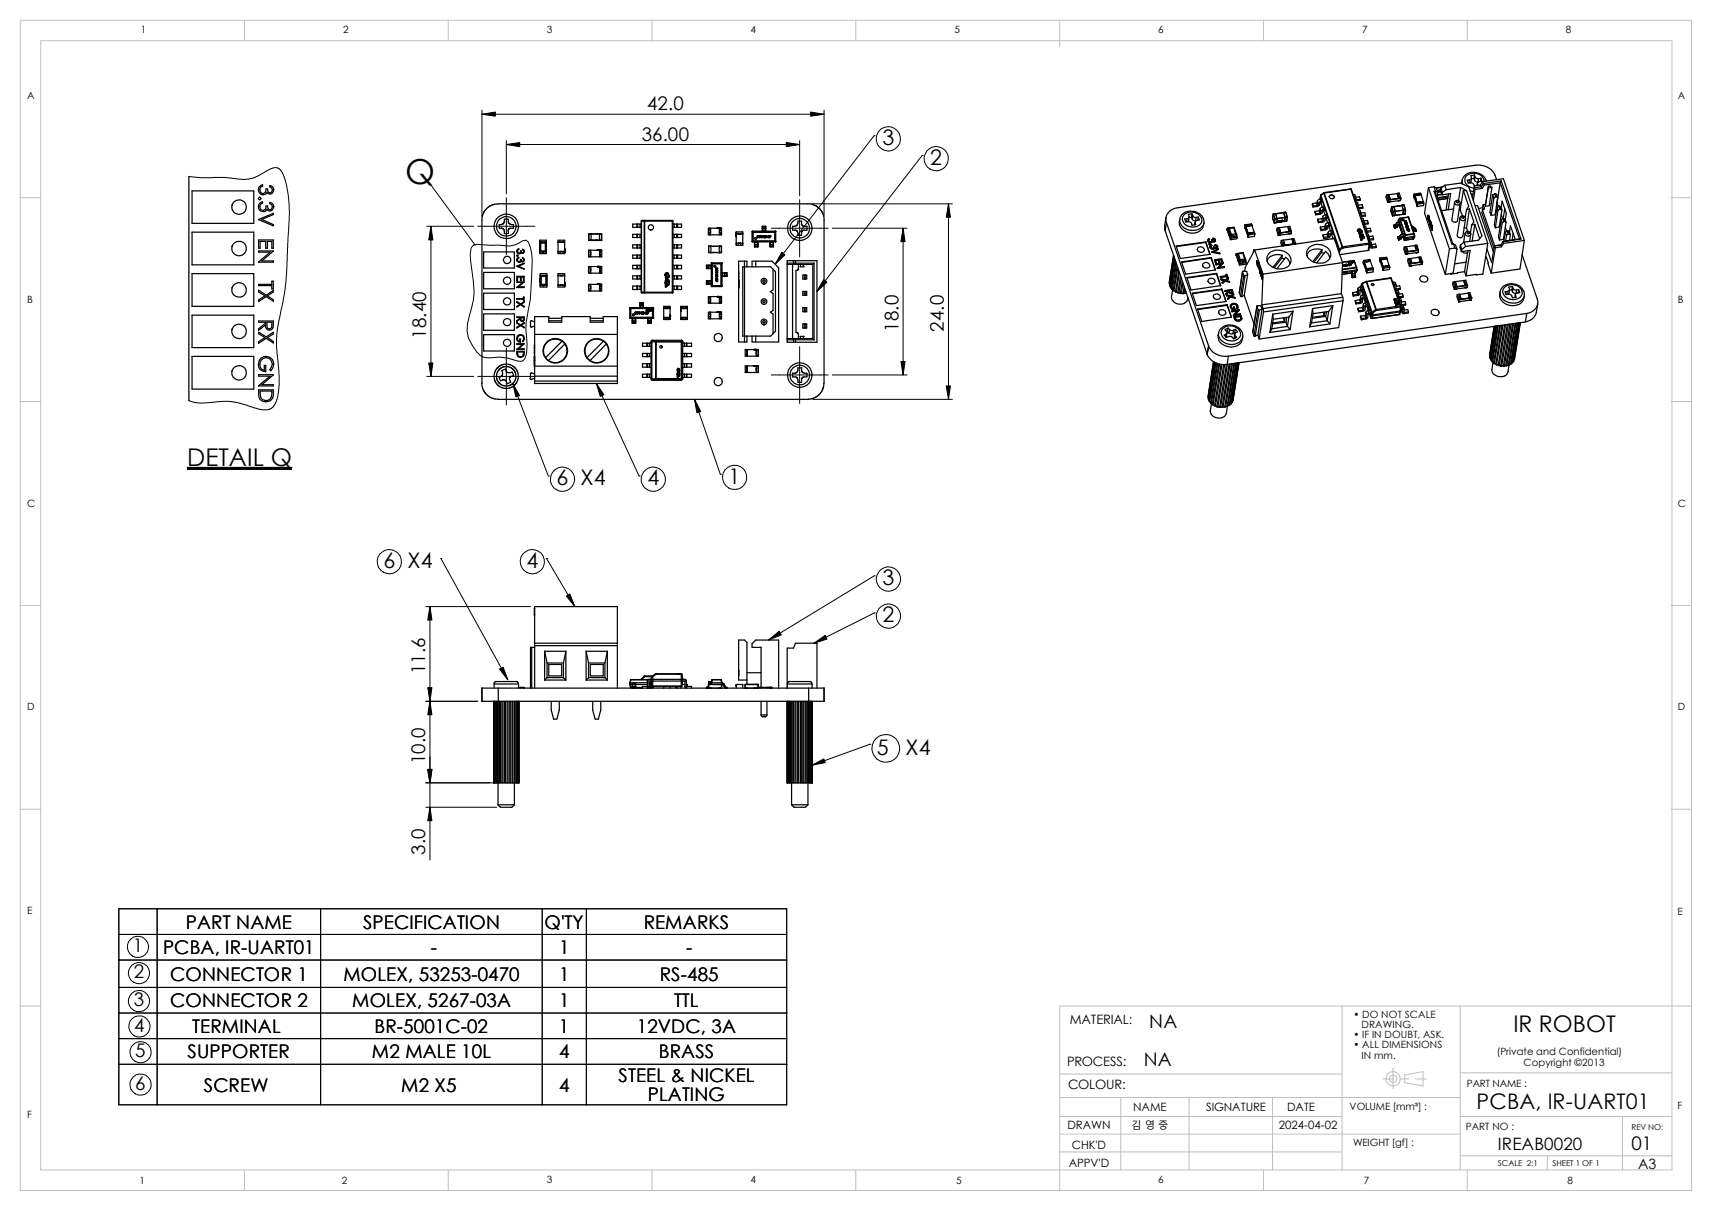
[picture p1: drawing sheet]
<svg xmlns="http://www.w3.org/2000/svg" width="297mm" height="210mm" viewBox="0 0 297 210" stroke-linecap="round" stroke-linejoin="round" font-family="sans-serif">
<defs><g id="words">
<text font-size="6" x="70.3" y="31.9">Q</text>
<text font-size="4.2" x="32.5" y="80.8">DETAIL Q</text>
<text font-size="4" x="262.6" y="179">IR ROBOT</text>
<g font-size="3.7">
<text x="153.1" y="25.1">3</text>
<text x="161.4" y="28.6">2</text>
<text x="126.4" y="83.9">1</text>
<text x="96.5" y="84.2">6 X4</text>
<text x="112.3" y="84.2">4</text>
<text x="66.5" y="98.5">6 X4</text>
<text x="91.3" y="98.5">4</text>
<text x="153.1" y="101.5">3</text>
<text x="153.1" y="107.9">2</text>
<text x="152.1" y="130.9">5</text>
<text x="157.1" y="130.9">X4</text>
<text x="256.2" y="192.4">PCBA, IR-UART01</text>
</g>
<g font-size="3.3">
<text x="112.3" y="19.1">42.0</text>
<text x="111.4" y="24.4">36.00</text>
<text x="74" y="58.7" transform="rotate(-90 74 58.7)">18.40</text>
<text x="155.9" y="57.5" transform="rotate(-90 155.9 57.5)">18.0</text>
<text x="163.7" y="57.5" transform="rotate(-90 163.7 57.5)">24.0</text>
<text x="73.8" y="116.9" transform="rotate(-90 73.8 116.9)">11.6</text>
<text x="73.8" y="132.5" transform="rotate(-90 73.8 132.5)">10.0</text>
<text x="73.8" y="148.2" transform="rotate(-90 73.8 148.2)">3.0</text>
<text x="32.3" y="161.1">PART NAME</text>
<text x="63" y="161.1">SPECIFICATION</text>
<text x="94.5" y="161.1">Q'TY</text>
<text x="111.7" y="161.1">REMARKS</text>
<text x="23" y="165.1">1</text>
<text x="28.3" y="165.5">PCBA, IR-UART01</text>
<text x="74.7" y="165.5">-</text>
<text x="97" y="165.5">1</text>
<text x="119" y="165.5">-</text>
<text x="23.2" y="169.7">2</text>
<text x="29.5" y="170.1">CONNECTOR 1</text>
<text x="59.6" y="170.1">MOLEX, 53253-0470</text>
<text x="97" y="170.1">1</text>
<text x="114.5" y="170.1">RS-485</text>
<text x="23.2" y="174.5">3</text>
<text x="23.3" y="178.9">4</text>
<text x="29.5" y="174.7">CONNECTOR 2</text>
<text x="33.3" y="179.2">TERMINAL</text>
<text x="61.1" y="174.7">MOLEX, 5267-03A</text>
<text x="65" y="179.2">BR-5001C-02</text>
<text x="97" y="179.2">1</text>
<text x="97" y="174.7">1</text>
<text x="110.5" y="179.2">12VDC, 3A</text>
<text x="116.9" y="174.7">TTL</text>
<text x="199.4" y="178.4">NA</text>
<text x="23.5" y="183.4">5</text>
<text x="32.6" y="183.6">SUPPORTER</text>
<text x="64.5" y="183.6">M2 MALE 10L</text>
<text x="97" y="183.6">4</text>
<text x="114.3" y="183.6">BRASS</text>
<text x="198.4" y="184.8">NA</text>
<text x="23.5" y="189">6</text>
<text x="35.3" y="189.3">SCREW</text>
<text x="69.6" y="189.3">M2 X5</text>
<text x="97" y="189.3">4</text>
<text x="107.3" y="187.7">STEEL &amp; NICKEL</text>
<text x="112.4" y="190.9">PLATING</text>
<text x="283" y="199.5">01</text>
</g>
<text font-size="3" x="259.9" y="199.5">IREAB0020</text>
<text font-size="2.5" x="284.2" y="202.7">A3</text>
<g font-size="2.2">
<text x="185.6" y="177.6">MATERIAL:</text>
<text x="185.1" y="184.8">PROCESS:</text>
<text x="185.3" y="188.9">COLOUR:</text>
</g>
<g font-size="2">
<text x="185.2" y="195.8">DRAWN</text>
<text x="196.6" y="192.7">NAME</text>
<text x="209.3" y="192.7">SIGNATURE</text>
<text x="221.9" y="195.9">2024-04-02</text>
<text x="223.3" y="192.7">DATE</text>
<text x="185.4" y="202.3">APPV'D</text>
<text x="186" y="199.2">CHK'D</text>
</g>
<text font-size="1.8" x="196.3" y="195.8">김 영 중</text>
<g font-size="1.7">
<text x="24.4" y="5.8">1</text>
<text x="59.5" y="5.8">2</text>
<text x="94.9" y="5.8">3</text>
<text x="130.2" y="5.8">4</text>
<text x="165.6" y="5.8">5</text>
<text x="200.9" y="5.8">6</text>
<text x="236.3" y="5.8">7</text>
<text x="271.7" y="5.8">8</text>
<text x="4.7" y="17.1">A</text>
<text x="291.1" y="17.1">A</text>
<text x="4.7" y="52.5">B</text>
<text x="291.1" y="52.5">B</text>
<text x="4.7" y="87.8">C</text>
<text x="291.1" y="87.8">C</text>
<text x="4.7" y="123.2">D</text>
<text x="291.1" y="123.2">D</text>
<text x="4.7" y="158.5">E</text>
<text x="291" y="158.6">E</text>
<text x="234.8" y="176.6">• DO NOT SCALE</text>
<text x="236.2" y="178.4">DRAWING.</text>
<text x="234.8" y="180.1">• IF IN DOUBT, ASK.</text>
<text x="234.8" y="181.8">• ALL DIMENSIONS</text>
<text x="236.2" y="183.6">IN mm.</text>
<text x="259.7" y="183">(Private and Confidential)</text>
<text x="264.3" y="184.8">Copyright ©2013</text>
<text x="254.5" y="188.5">PART NAME :</text>
<text x="4.7" y="193.9">F</text>
<text x="234.1" y="192.5">VOLUME [mm³] :</text>
<text x="254.3" y="196">PART NO :</text>
<text x="291" y="192.4">F</text>
<text x="234.7" y="198.7">WEIGHT [gf] :</text>
<text x="24.2" y="205.4">1</text>
<text x="59.3" y="205.4">2</text>
<text x="94.9" y="205.2">3</text>
<text x="130.2" y="205.2">4</text>
<text x="165.9" y="205.4">5</text>
<text x="200.9" y="205.2">6</text>
<text x="236.6" y="205.4">7</text>
<text x="271.9" y="205.4">8</text>
</g>
<g font-size="1.4">
<text x="283" y="195.9">REV NO:</text>
<text x="259.9" y="202.3">SCALE 2:1</text>
<text x="269.4" y="202.3">SHEET 1 OF 1</text>
</g>
</g></defs>
<g fill="none" stroke="#c0c0c0" stroke-width=".17">
<path d="M3.5 3.5h290v203h-290zM7.1 7.1h283v195.8h-283zM42.4 3.5v3.6M77.8 3.5v3.6M113.1 3.5v3.6M148.5 3.5v3.6M183.9 3.5v4.6M219.2 3.5v3.6M254.6 3.5v3.6M3.5 34.3h3.6M289.9 34.3h3.6M3.5 69.6h3.6"/>
<path d="M289.9 69.6h3.6M3.5 105h3.6M289.9 105h3.6M3.5 140.3h3.6M289.9 140.3h3.6M3.5 174.5h3.6M232.8 174.5v28.4M253.3 174.5v28.4M293.5 174.5h-109.6v32M183.9 186.3h48.9M183.9 190.3h69.4M183.9 199.8h48.9"/>
<path d="M183.9 193.6h48.9M183.9 196.7h69.4M194.4 190.3v12.6M206.3 190.3v12.6M220.8 190.3v12.6M239.9 187.1h1.9M241.7 185.2v3.6M243.1 187.1h1.2M243.7 186.4l3.2-.6v2.5l-3.2-.6zM245.6 187.1h1.9M253.3 193.6h36.8M253.3 186.1h36.8"/>
<path d="M281.5 193.6v9.3M42.4 202.9v3.6M77.8 202.9v3.6M113.1 202.9v3.6M148.5 202.9v3.6M219.2 202.9v3.6M253.3 200.4h36.8M254.6 202.9v3.6M268.4 200.5v2.4"/>
<circle cx="241.7" cy="187.1" r="1.25"/>
<circle cx="241.7" cy="187.1" r=".65"/>
</g>
<g fill="none" stroke="#000" stroke-width=".21">
<path d="M32.8 30.6v38.9M33.3 33.1h10.7v5.6h-10.7zM44.9 38.1l2.5-1.1v.2l-2 .9 2 .8v.3zM45.1 32.3l.5-.3v.3a.61 .61 0 0 0-.5 .7 .61 .61 0 0 0 .7 .5l.3-.2v-.5h.3l.2 .6h.4a.55 .55 0 0 0 .2-.6 .55 .55 0 0 0-.4-.4v-.2a.7 .7 0 0 1 .7 .9 .7 .7 0 0 1-1.2 .3 .83 .83 0 0 1-1.2 .2 .83 .83 0 0 1 0-1.3zM45.1 35.2l.5-.2v.2a.61 .61 0 0 0-.5 .8 .61 .61 0 0 0 .7 .4l.3-.2v-.5h.3l.1 .4 .2 .3 .3-.1a.59 .59 0 0 0-.2-1v-.2a.73 .73 0 0 1 .7 .9 .73 .73 0 0 1-1 .5l-.2-.2a.83 .83 0 0 1-1.2 .2 .83 .83 0 0 1 0-1.3zM87 39.5l.4 .3 .1 .7h.7v-.4M88.6 38.9l-.4-.2v-.7h-.7l-.1 .7-.2 .2h-.6v.7h.4M88.6 38.9h.5v.7h-.8l-.2 .3v.2M110.5 39.4h.1M110.5 38.9h-.7v.5h.7M110.5 38.9v.5M110.5 38.9h.1"/>
<path d="M110.6 38.9v.5M110.6 39.4h.4M110.6 38.9h.4M111 38.9v.5M111 39.4h.3M111 38.9h.3M111.3 38.4v12.3M111.3 38.4h.1M111.3 38.4h.5M111.4 38.2h5.2M111.4 38.2l-.1 .2M111.8 38.4h.1"/>
<path d="M111.8 38.4v12.3M111.8 38.4h4.8M111.8 38.4v-.2v.2M116.6 38.2v.2M116.6 38.2l.2 .2M116.6 38.4v12.3M116.6 38.4h.2M116.8 39.4h.2M116.8 38.9h.2M116.8 38.4v12.3M117 38.9v.5M117 39.4h.4"/>
<path d="M117 38.9h.4M117.4 39.4h.2M117.4 38.9h.2M117.4 38.9v.5M117.6 38.9v.5M117.6 38.9h.6v.5h-.6M122.9 39.6h2.3v1.1h-2.3zM123.1 39.6v.4h.2M123.3 39.6v1.1M124.5 39.6h.1M124.7 39.6h.1M125 39.6v.4h-.2l.2 .7"/>
<path d="M125 39.6h-.2v1.1M125 39.6h.1M125.1 39.6h.1M132.2 39.7v.3M132.2 39.4v.2M132.2 39.3v.1M132.2 39.6v.1M132.2 39.7h.1M132.2 39.6h.1M132.2 39.4h.1M132.2 39.3h.1M132.3 39.2h.5"/>
<path d="M132.3 39.6h.5M132.3 39.3v.1M132.3 39.6v.1M132.3 39.7h.5M132.3 39.4h.5M132.3 39.3h.5M132.3 39.2l-.1 .1M132.3 39.7v.3M132.3 39.4v.2M132.3 39.2v.1M132.8 39.2v.1M132.8 39.7h.1"/>
<path d="M132.8 39.6h.1M132.8 39.4h.1M132.8 39.3h.1M132.8 39.7v.3M132.8 39.4v.2M132.8 39.3v.1M132.8 39.6v.1M138.4 38.8l-.2 .4h-.7v.7h.4M138.4 38.8v-.4h.7v.6l.5 .3M139.6 39.2h.4v.7l-.7 .1-.2 .2v.6h-.7l-.1-.7-.4-.2M143 38.2v28.3l-.3 1.1-.5 .8-.9 .6-1 .2M143 38.2l-.2-1-.5-.9-.7-.6-1-.4h-54.2l-1.2 .3-.5 .3-.6 .6-.5 1.2v28.8"/>
<path d="M202.3 37.7l-.2 1.5v.8M202.4 38.6l7.3 21.4M202.4 38.6l-.3 1.4M204.7 38a1.89 1.89 0 0 0 1.8 2.4 1.95 1.95 0 0 0 2.4-1.7M205 37.3a2.27 2.27 0 0 1 3.9 1.1 1.93 1.93 0 0 1-2.7 1.5 1.67 1.67 0 0 1-1.2-2.6zM205.4 37.3a1.87 1.87 0 0 1 3.1 .8 1.44 1.44 0 0 1-2.1 1.2 1.31 1.31 0 0 1-1-2zM206 37.9l-.5 .1 .2 .5h.8l.2 .2 .1 .4 .6-.2-.1-.2M206 37.9l-.1 .6M206.3 37.6l-.1 .6-.2 .2M206.7 37.7h-.4M206.7 37.7l.1 .3M206.8 37.1l-.6 .1 .1 .5-.3 .2"/>
<path d="M206.8 37.1l.1 .3M206.8 37.1l-.1 .6M206.8 38l.2 .2 .4 .1M206.9 37.4l.2 .2 .4 .1M206.9 37.4l-.1 .6M207.3 38.5v.5M207.3 38.7v.3M207.5 38.3h-.1M207.5 37.7l-.1 .6M207.9 37.6l.2 .5-.4 .1a.32 .32 0 0 0-.4 .5M207.9 37.6l-.4 .1M207.9 37.6l-.1 .6"/>
<path d="M212.9 39.8v.2M212.9 39.8l.6 1.7M212.9 39.6l.1 .2M212.9 39.6v.2M212.9 40h.1M212.9 39.6l.6 1.7M213 39.8v.1M213 39.9l.4 1.2M213 39.8h.1M213.1 39.6l-.1 .3M213.3 39.6l-.2 .1 .4 1.1M213.3 39.6l.3 1"/>
<path d="M214 39.5l-1.1 .1M214 39.5l-.7 .1M214 39.5l.4 1.1M214.1 39.5h.1M214.1 39.5h-.1M214.1 39.5l-1 .1h.2M214.1 39.5l.4 1.2M215.9 39.4l.2 .3M215.9 39.4l.6 1.7M216 39l.1 .2M216 39l1.1-.2 .1 .2M216 39l-.1 .4"/>
<path d="M216 39l.6 1.7M216.1 39.2h.1M216.1 39.3h.1M216.1 39.3l.4 1.1M216.5 39.1h.1M216.5 39.1v.1M216.5 39.1l-.4 .1M216.7 39.1l.1 .1M216.8 39.2h-.3M217.2 39l-.5 .1M217.2 39h.1M217.2 39v.1"/>
<path d="M217.2 39.1l-1.1 .2M217.2 39.1l.4 1.2M220.8 37.8h.1M220.8 37.8l.3 .9M220.9 37.1h.1M220.9 37.1l-.1 .7M220.9 37.1l.2 .9M220.9 37.1l.3 .8M221.1 38.7h.1M221.1 38h.1M221.1 38v.7M221.2 37.9v.1"/>
<path d="M221.2 37.9l-.1 .1M221.2 38l-.1 .7M221.2 37.1l.2 .4 .1 .4M221.2 37.1h.1M221.2 37.1h-.3M221.4 38.6h.1M221.5 37.9h.1M221.5 37.9h-.3M221.5 37.9l-.1 .7M221.5 37.9l-.3 .1M221.6 39.6l.2 .8M221.6 39.6l-.1 .4 .3 .9"/>
<path d="M221.7 38.4h.1M221.7 38.4l.1 .1M221.8 38.5h.1M221.8 38.4h.1M221.8 38.4v.1M221.8 39.5h.1M221.8 38.4h.2M221.8 39.5l-.2 .1M221.8 39.5l.1 .4 .1-.1 .1 .2M221.8 38.4h-.1M221.9 38.4l-.1 .1M221.9 38.3h.1"/>
<path d="M221.9 38.4h.2M221.9 38.4h.1M221.9 38.3l-.1 .1M221.9 38.3l.1 .1M221.9 39.5l.3 .9M221.9 39.5l1.5-.2 .3 .9M221.9 39.5h.1M222 38.4h.1M222 38.4h-.1M222 38.3h.1M222 38.3v.1M222.1 38.4h-.1"/>
<path d="M222.2 38.3h.4M222.2 38.4h.1M222.2 38.3h.1M222.2 38.4h.3M222.2 38.3l-.1 .1M222.3 38.4h.1M222.3 38.3v.1M222.3 38.4h-.1M222.4 38.2h.1M222.4 38.3h.1M222.4 38.2v.1M222.4 38.2l-.1 .2"/>
<path d="M222.4 38.2v.2M222.4 38.3h-.1M222.4 38.3v.1M222.5 38.3h.1M222.5 38.4h.1M222.5 38.3v.1M222.5 38.2h.1M222.5 38.2l-.2 .2M222.5 38.2v.2M222.5 38.2v.1M222.5 38.3h-.3l-.1 .1M222.5 38.3l.1 .1"/>
<path d="M222.6 38.4h-.5M222.7 36.9l.3 .8M222.7 36.9h.1M222.7 36.8v.1M222.7 36.9l-1.8 .2M222.9 38.4h.1M222.9 38.4l-1.8 .3M223 36.8h.1M223 37.7h.1M223 37.7l-.1 .7M223 36.8l-.3 .1M223 37.7l-1.5 .2"/>
<path d="M223.1 36.8h.1M223.1 36.8l.3 .8M223.1 36.8l-.4 .1M223.1 36.8l.2 .8M223.2 38.4h.1M223.2 38.4h-.3M223.3 37.7l-1.8 .2M223.3 37.6l-.3 .1M223.3 37.7l-.1 .7M223.3 37.6h.1M223.3 37.6v.1M223.4 37.6h.1"/>
<path d="M223.4 37.6l-.2 .8M223.4 37.6l-.1 .1M223.5 39.3h.1M223.5 39.3l.1 .3h-.1l.1 .2h.2M223.5 39.3l.3-.1 .2 .9M223.5 39.3h-.1M223.7 39.8l.1 .3h.2M227.7 35.3l.1 .4M227.7 35.3l.1 .6M227.8 35.7v.2M228.1 36.7l.2 .6M228.1 36.7l.2 .4"/>
<path d="M228.3 37.1v.2M228.4 35.2l.1 .4M228.4 35.2l-.7 .1M228.5 35.6l-.7 .1M228.5 35.1l.2 .4M228.5 35.1l-.1 .1M228.6 34.8l.1 .5M228.6 34.8l-.1 .3M228.6 38l.2 .4M228.6 38l.1 .6M228.7 35.5l-.2 .1M228.7 35.3v.2"/>
<path d="M228.8 38.4l-.1 .2M228.9 36.6l.1 .4M228.9 36.6l-.8 .1M229 36.4l.2 .5M229 37l-.7 .1M229 36.4l-.1 .2M229 34.5l-.4 .3M229 34.5l.2 .5M229 34.5h.2l.2 .4M229 36.2l.2 .5M229 36.2v.2M229.1 39.4l.1 .6"/>
<path d="M229.1 39.4l.1 .4M229.1 33.9v.1M229.1 33.9l-.1 .6M229.1 34l-.1 .5M229.1 34l3.2 9.3M229.2 35l-.5 .3M229.2 33.9l-.1 .1M229.2 36.9l-.2 .1M229.2 33.9l3.2 9.3M229.2 35.1l.2 .8M229.2 36.7v.2M229.2 33.8l-.1 .1"/>
<path d="M229.2 39.8v.2M229.3 37.9l.1 .5M229.3 37.9l-.7 .1M229.4 34.9l-.1 .2-.3 .2a.51 .51 0 0 1-.5 .5l-.7 .1M229.4 34.9l-.2 .1M229.4 38.4h-.6M229.4 37.8l.2 .4M229.4 37.8l-.1 .1M229.5 35.9h.2l.1 .4M229.5 37.6l.1 .4M229.5 37.6l-.1 .2M229.5 35.9l.1 .4"/>
<path d="M229.5 35.9l-.3 .1-.2 .2M229.6 38.2l-.2 .2M229.6 36.3l-.4 .4M229.6 36.5l.3 .8M229.6 38v.2M229.7 33.4l-.5 .5M229.7 33.4v.1M229.7 33.4h.1M229.7 33.5l-.5 .4M229.7 33.5l3.1 9.3M229.7 33.5h.1M229.7 39.3l-.6 .1"/>
<path d="M229.7 33.5l3.2 9.3M229.7 39.3l.2 .4M229.8 36.3v.2l-.4 .1a.51 .51 0 0 1-.5 .6l-.6 .1M229.8 36.3h-.2M229.9 39.7l-.7 .1M229.9 39.2l.1 .4M229.9 39.2l-.2 .1M230 37.3l-.4 .1-.1 .2M230 37.3l.1-.1 .2 .5M230 38.9l.1 .5M230 38.9l-.1 .3M230 37.3l.1 .4"/>
<path d="M230 39.6l-.1 .1M230.1 37.7l-.5 .3M230.1 37.9l.2 .8M230.1 39.4l-.1 .2M230.1 37.7h.2M230.3 37.7v.1l-.4 .2a.51 .51 0 0 1-.5 .5l-.7 .1M230.4 38.6h.2l.2 .4M230.4 38.6l.1 .4M230.4 38.6l-.3 .1-.1 .2M230.5 39h.3M230.5 39.2l.3 .8M230.5 39l-.4 .4"/>
<path d="M230.6 34.1a.47 .47 0 0 1 .5-.2 .47 .47 0 0 1 .4 .3M230.8 39l-.1 .2-.3 .1-.1 .3-.2 .2-.9 .2M230.8 33.8a.41 .41 0 0 1 .5 .1 .41 .41 0 0 1 .1 .5 .4 .4 0 0 1-.6 0 .4 .4 0 0 1 0-.6zM234.3 32.8l.1 .1M234.3 32.8l-4.6 .6v.1M234.3 32.8h.1M234.4 32.8v.1M234.4 32.8l-4.7 .7M234.4 32.8l3.1 9.4M234.4 32.9l3.3 9.3M234.7 33.7l.4 .1 .1 .5M234.9 34.2h.3v.2"/>
<path d="M235.2 35.1l.3 .1 .2 .4M235.2 34.4l.1 .3M235.2 34.2l.6-.1 .2 .4M235.4 35.5l.3 .1 .1 .4M235.6 39.9a.31 .31 0 0 1 .3-.2 .31 .31 0 0 1 .3 .3h.1v.3M235.6 39.9l-.1 .1M235.6 39.9h.1M235.7 35.8l.1 .2M235.7 35.6l.6-.1 .1 .4M235.7 36.4l.3 .2 .1 .4M235.8 39.8l.2 .1M235.8 39.8h.1"/>
<path d="M235.8 39.8l-.1 .1 .1 .2M235.8 36.9l.3 .1 .1 .4M236 40l.2 .1M236 39.9v.1M236 34.5v.3h-.9M236 39.9h.1M236 40h.1M236 34.5l-.7 .2M236.1 37.1l.1 .3M236.1 37l.7-.1 .1 .4M236.1 37.8l.4 .1 .1 .5M236.3 38.2l.3 .2 .1 .3"/>
<path d="M236.4 35.9v.2l-.8 .1M236.4 35.9l-.6 .1M236.6 38.5l.1 .2M236.6 38.3l.6-.1 .2 .5M236.6 39.2l.3 .1 .2 .5M236.8 39.6h.2l.1 .2M236.9 37.3v.2h-.8M236.9 37.3l-.7 .1M237.1 39.8l-.1 .2 .2 .1M237.1 39.8l.1 .3M237.1 39.7l.6-.1 .1 .4M237.4 38.7v.1l-.9 .1"/>
<path d="M237.4 38.7h-.7M240.5 33.8l.3 .9M240.5 33.8v.4l.2 .9M240.7 33.8h.3M240.7 33.8h-.2M240.7 33.8l.4 .5M240.8 35.1l.3-.1-.4 .1M240.8 34.7l-.1 .4M240.8 34.7v.4M240.9 33.8l.3 .8M240.9 34.3l.1 .3M241 34.6l-.2 .1"/>
<path d="M241.1 34.3h-.2M241.2 34.6h.1M241.3 36.6h.1M241.3 36.6l.3 .8M241.4 35.9h.1M241.4 35.9l-.1 .7M241.4 35.9l.3 .8M241.6 37.4h.1M241.7 36.7h.1M241.7 36.7l-.1 .7M241.8 35.8l.2 .9M241.8 35.9l.2 .8"/>
<path d="M241.8 35.9h.1M241.8 35.8l-.4 .1M241.8 35.8v.1M241.8 39.2h.1M241.8 39.1h.1M241.8 39.2l.1 .4M241.8 39.1v.1M241.8 39.1l.2 .4M241.8 39.2l.1 .3M241.9 39.1h.1M241.9 39.1l.1 .4M241.9 37.4h.1"/>
<path d="M241.9 39.5v.1M241.9 39h.1M241.9 39v.1M241.9 37.4h-.3M241.9 39l.2 .5M241.9 39.6h.1M241.9 39.5l.1 .1M242 39.5h.1M242 39.6h.1M242 39.5v.1M242 39.5h-.1M242 36.7h.1"/>
<path d="M242 36.7h-.3M242 36.7l-.1 .7M242.1 39.5h.1M242.1 39.5l-.1 .1M242.1 39.5h-.1M242.1 38.9h.1M242.1 38.9l-.2 .1M242.1 38.9l.2 .4M242.3 38.7h.1M242.3 38.7l-.2 .2M242.3 38.7l.1 .4M242.3 39.3v.1"/>
<path d="M242.3 39.3l-.2 .2M242.3 39.4l-.2 .1M242.4 33.6l-1.5 .2M242.4 33.6l.3 .8M242.4 39.4l-.3 .1M242.4 39.4h.1M242.4 39.1h.1M242.4 39.1l-.1 .3M242.4 39.1l-.1 .2M242.5 33.9l.1 .2M242.5 39.2l-.1 .2M242.5 33.5l.1 .4h-.1"/>
<path d="M242.5 33.5h.2l.3 .9M242.5 33.5h.1M242.5 33.5l-.1 .1M242.6 34.1h.1M242.6 38.5h.1M242.6 38.1v.1M242.6 38.5l-.3 .2M242.6 34.8h.4zM242.6 38.1v.4M242.6 38.2l1 3M242.6 38.2h.1M242.6 38.5l.2 .4"/>
<path d="M242.7 38.4v.1M242.7 34.4l-1.5 .2M242.7 34.4h.1M242.7 38.5l.2 .4M242.7 34.1l.1 .3M242.7 34.1h-.1M242.7 39h.1M242.7 39l.6 1.6M242.8 38.9h.1M242.8 38.9l-.4 .2M242.8 39l-.3 .2M242.8 37.9l-.2 .3"/>
<path d="M242.8 37.9l1 2.9M242.8 37.9h.1M242.8 39h.1M242.8 37.9l-.2 .2M242.8 39h-.1M242.8 34.4h.2M242.8 39l.5 1.6M242.8 34.4h.1M242.9 37.8l-.1 .1M242.9 37.8v.1M242.9 37.9l.9 2.8M242.9 38.9l-.1 .1"/>
<path d="M242.9 37.9h-.1M242.9 38.9h.1M243 34.8l-2.2 .3M243 34.4v.4M243 34.4h-.2M243 34.4l-2.2 .3M243.2 38.1h.3M243.2 38.1a.17 .17 0 0 1 .3-.1 .17 .17 0 0 1 0 .3h-.2zM243.2 35.6l.3 .8M243.2 35.6h.1M243.2 35.6l-1.4 .3M243.4 37.2h.1"/>
<path d="M243.4 37.2l-1.5 .1M243.5 36.4l-.1 .8M243.5 36.4v.1M243.5 36.4l-1.8 .3M243.5 36.4h.1M243.5 35.6h.1M243.5 36.5l-.1 .7M243.5 35.6h-.3M243.5 35.6l.3 .8M243.6 35.6l.2 .8M243.6 38.4l.1 .1 .1-.1M243.6 38.4h.1"/>
<path d="M243.7 38.4h.1M243.7 38.3v.1M243.7 38.4v.1M243.7 38.3l-.1 .1M243.7 37.1h.1M243.7 37.1l-1.8 .3M243.7 37.1l-.3 .1M243.7 38.6v.1M243.8 37.1h-.1M243.8 38.4h-.1M243.8 38.7h.1M243.8 38.4l-.1 .1"/>
<path d="M243.8 38.4h.2M243.8 36.4h.1M243.8 38.5l-.1 .2M243.8 38.5l.3 .1M243.8 38.3l.2 .1M243.8 38.3v.1M243.8 38.6h.2l-.1 .1M243.8 38.6h.1M243.8 38.5l-.1 .1M243.8 38.6v.1M243.8 38.3h.1M243.8 36.4v.7"/>
<path d="M243.8 38.5h.1M243.8 36.4h-.3M243.8 36.4l-.3 .1M243.8 36.4l-.1 .7M243.9 39.2v.1v-.1h.2M243.9 39.2h.2M243.9 39.2h.1M243.9 38.7h.1M244 39.4l.1 .1M244 38.4h.1M244 39h.1M244 39v.1z"/>
<path d="M244 39.4h.1M244.1 39.2l.1 .1M244.1 38.6v.1a.17 .17 0 0 1-.2 .1 .17 .17 0 0 1-.2-.1M244.1 39.2h.1M244.1 38.6h.1M244.1 39.5h.1M244.1 38.8l.1 .1h-.4h.3M244.1 38.9h.1M244.1 39.8l.1 .1M244.1 39.8h.1M244.1 38.8v.1M244.2 39.8h-.1l.1 .1"/>
<path d="M244.2 39.5h.1M244.2 39.5h-.1M244.2 39.2h.1zM244.2 39.3h.1M244.2 39.6h.1M244.2 39.4l-.1 .1M244.2 39.2v.1M244.2 39.9h.1M244.3 39.8h.1M244.3 39.8l-.1 .1M244.3 39.4h.1M244.3 39.5l-.1-.1 .1 .1"/>
<path d="M244.3 39.2l-.1 .1M244.3 39.4v.1M244.3 39.5h.1M244.3 39.2h.1M244.3 39.8l.1 .1M244.3 37.6v.1M244.3 37.6l.1 .1M244.3 37.6l-1.4 .2M244.3 37.7l-1.4 .2M244.3 37.7l1 2.8M244.3 37.7h.1M244.4 39.8h.1"/>
<path d="M244.4 37.7l.9 2.9M244.4 39.8v.1M244.4 39.7v.1M244.5 39.9h.1M244.5 39.9l-.4 .1h.3M244.5 39.9v.1M244.9 39.2l.3 .2M244.9 39.2h.1M244.9 39.2l.1 .5M245 39.7h.1M245 39.7l.3 .1M245.1 39.7l.2 .1"/>
<path d="M245.1 39.8l.2 .2M245.2 39.4h.1M245.2 39.4l.1 .1M245.2 39.4l.1 .4M245.3 39.5l.1 .1M245.3 39.5h.1M245.3 39.5l.1 .5M245.3 34.1l.1 .2M245.3 34.1l.6 1.7M245.3 39.8l.1 .2M245.3 39.8h.1M245.4 33.9h.1"/>
<path d="M245.4 33.8v.1M245.4 34h.1M245.4 33.9v.1M245.4 34v.1M245.4 33.8v.2M245.4 33.7v.1M245.4 33.8h.1M245.4 33.7l-.1 .4M245.4 33.7l1-.2 .1 .3M245.4 33.7l.5 1.7M245.4 40h.2M245.4 34.1h.1"/>
<path d="M245.4 40h.1M245.4 39.6h.1M245.4 39.6h.2M245.4 34.2h.1M245.4 34.1v.1M245.4 34.3h.1M245.4 34.2v.1M245.4 34.1v.2M245.4 34.2h.2M245.4 39.6l.2 .4M245.4 34l.4 1.1M245.4 34.1l.1 .1"/>
<path d="M245.5 34.1h.1M245.5 34.2h.1M245.5 34.3v.1M245.5 34.4h.1M245.5 34.3h.1M245.5 34.1v.3M245.5 39.6h.1M245.5 34.2l.1 .3M245.6 39.6l.1 .4M245.6 39.6h.1M245.8 35.5l.1 .3M245.8 35.5h.1"/>
<path d="M245.8 33.8v.1l.3-.1M245.8 35.1h.1M245.8 33.8h.1M245.8 33.8h-.4M245.9 35.2l.1 .2M245.9 35.2v.2M245.9 35.2h.1M245.9 35.4v.4M246 35.4l-.1 .4M246.1 33.7h.4zM246.1 33.7v.1M246.1 33.8l-.3 .1"/>
<path d="M246.3 35.1v.1h-.4M246.3 35.1h.7M246.3 35.1h.1M246.5 33.8l-1.1 .2M246.5 33.8l.4 1.2M246.9 35l-1.1 .1M246.9 35h.1M246.9 35l.1 .1M247 35.1v.2M247 35.3l-1 .1M247 35.3v.3l-1.1 .2M247.7 37.5h.1"/>
<path d="M247.7 37.8l.1 .2zM247.7 37.5l.1 .3M247.7 37.7l.1 .1M247.8 37.5v.1M247.8 37.8v.1M247.8 37.9v.1M247.8 37.9h.1M247.8 37.5h.1M247.8 38.1h.1M247.8 37.5l-.1-.2 .1 .8M247.8 32.6l-.7 4.4 3.6 10.6M247.8 32.6l3.7 10.6"/>
<path d="M247.8 37.9l.1 .2M247.8 37.6h.1M247.8 37.6l.1 .2v.3M247.9 37.5l.1 1-.1-.3M247.9 37.5h.1M247.9 38.2h.1M247.9 38.2v.1M247.9 38.1h.1M247.9 38.3h.1M247.9 38.3v.1M247.9 38.1l.1 .2M248.1 38.9h.1"/>
<path d="M248.1 38.6v.1h.2M248.1 38.8h.2M248.1 38.6h.2M248.1 38.7h.1M248.1 38.7v.2M248.1 38.6v.3M248.1 38.8l.1 .1M248.1 38.9v.1M248.1 38.9h.3M248.1 38.8l.2 .1M248.1 39h.1M248.2 38.5h.1"/>
<path d="M248.2 38.5v.1M248.2 38.7v.1zM248.2 38.6v.1M248.2 39.1h.1M248.2 39v.1M248.2 39h.1M248.2 38.9l-.1 .1M248.2 38.3v.3M248.2 38.6h.1M248.2 38.9v.2M248.2 39.1v.1M248.2 38.9h.1"/>
<path d="M248.2 39.3h.1M248.2 39.2h.1M248.2 39.2v.1M248.2 39.3h.2M248.2 38.8v.1v-.2l.1 .2M248.2 38.8l.1 .1M248.2 39v.3M248.2 38.6l.1 .5M248.2 38.6v.2M248.2 38.8h.1M248.2 39.2h.2M248.3 38.8v.3"/>
<path d="M248.3 39.4h.2M248.3 39.2v.3M248.3 39.5v-.3v.4M248.3 39.2v.2M248.3 39.5h.1M248.3 39.6h.1M248.3 38.9h.1M248.3 38.9v.2M248.3 39.1h.1M248.3 39.6l.1 .1M248.3 39.4h.1M248.3 39.1h.2"/>
<path d="M248.3 39.2l.1-.1v.3l-.1-.1M248.4 39.1h.1M248.4 39.7h.1M248.4 39.8h.1M248.4 39.6h.1M248.4 39.2l-.2 .1M248.4 39.2h.1M248.4 39.4v.1M248.4 39.5v.1M248.4 39.6v.1M248.4 39.4v.2M248.4 39.6l.1 .3"/>
<path d="M248.4 39.7l.1 .2M248.4 39.7v.1M248.5 39.9h.1M248.8 32.4l-1 .2M248.8 32.4l.2 .7M248.8 33.2l3.1 9.1h.2M248.8 33.2l.2 .1 3.1 9M248.8 32.4l.4 .2 .2 .8M249 33.1l-.2 .1M249 33.1l.4 .3M249.3 34.3h.1M249.4 34.3h.1"/>
<path d="M249.4 34.3v.1M249.4 34.4h.1M249.4 34.4l.1 .3M249.4 33.2l.2 .1M249.4 33.4l-.1 .7M249.4 33.2h.1M249.5 33l-.1 .1 .1 .2h.2v-.2M249.5 33l.2 .1M249.5 33h.1M249.6 33.3h.1M249.6 33.1v.2M249.6 33.1h-.1l-.1 .1"/>
<path d="M249.7 33.1v.1M249.7 33.1h.1M249.8 33l.1 .3v-.3M249.9 33h-.2h.2M249.9 33l.3 .8M250 32.6l.2 .8M250 32.6l-.1 .4M250.1 33.7l-.8 .2M250.1 33.7l-.8 .1M250.2 32.5l-1 .1M250.2 33.8l1.5-.2-.5 2.8M250.2 32.4l-1.1 .2"/>
<path d="M250.2 33.4v.4M250.7 32.1l2.7-.4 1.4 .7 3.3 9.8M250.7 32.1l.2 .8M250.7 32.1l-.7 .5M250.9 32.9l-.7 .5M251.2 34.4l-1.7 .3M251.2 34.2l-1.8 .2M251.2 36.4l-1.1 .1M251.2 34l-1.9 .3M251.3 33.6l-.4 2.8M252.2 36.2l-1 .2M252.3 35.1a.51 .51 0 0 0 .5 .5 .51 .51 0 0 0 .5-.3"/>
<path d="M252.4 34.9a.51 .51 0 0 1 .6-.1 .51 .51 0 0 1 .3 .5l-.4 2.9a.51 .51 0 0 1-.6 .3 .51 .51 0 0 1-.4-.4zM253.2 36.3l.1 .1M253.3 37.8a.49 .49 0 0 1 .5-.4 .49 .49 0 0 1 .5 .6M253.3 37.8a.51 .51 0 0 0 .4 .5 .51 .51 0 0 0 .6-.3M253.3 37.8l-.5 3a.51 .51 0 0 0 .4 .4 .51 .51 0 0 0 .6-.3l.5-2.9M253.3 36.4l.4 1M253.4 32.5l1 .6M253.4 32.5l-2.5 .4M253.4 32.5l-.4 2.3M253.7 31.3v.6M253.7 31.3l-.1 .5M253.7 31.3a2.21 2.21 0 0 1 1.9-1.5 2.21 2.21 0 0 1 2.1 1.3l.2 .3"/>
<path d="M253.9 33.1l.9 2.7-.4 .6M253.9 33.1h.5M253.9 33.1l-.6 3.3M254 39.5l.4 .1M254.4 33.1l2.7 7.8-.6 .8-2.5 .3M254.4 39.6l.2 .5M254.4 36.4l-.2 1.3M254.9 31.2h-.3l.1 .5h.4a.54 .54 0 0 1 .7 .5M254.9 31.2l-.1 .5M254.9 36.2l.8 2.3-.4 .5M254.9 36.2l-.5 .2M254.9 36.2l-.5 3.4"/>
<path d="M255 33.1l.6 .1M255.2 33.6l.3 .1M255.3 30.9l-.1 .7-.1 .1M255.3 39l-.2 1.4M255.7 30.9l-.4 .1M255.7 30.9l.1 .3M255.8 32.2l-.4 2.1M255.8 32.2l.1 .4M255.8 31.2l.1 .3 .5 .1M255.8 30.4h-.6l.1 .6-.4 .2M255.8 30.4l.1 .3M255.8 30.4l-.1 .5"/>
<path d="M255.9 32.6v.3M255.9 38.9l.8 2.5M255.9 38.9l-.6 .1M255.9 38.9l-.5 2.9M255.9 30.7l-.1 .5M255.9 32.9l-.3 1.9M255.9 35.7l.4-.1 2.8 8M255.9 30.7l.2 .2 .4 .1M256.3 31.8l-.1 .4M256.3 31.9v.2M256.3 31.9l.1 .2M256.5 31.5l-.1 .1"/>
<path d="M256.5 31l-.1 .6M256.8 32.1l.2 .3M256.8 32.1l-1 .1M256.9 30.9l.2 .5-.4 .1a.32 .32 0 0 0-.4 .4M256.9 30.9l-.4 .1M256.9 30.9l-.1 .6M257 32.4l.1 .3M257 32.4l-1.1 .2M257.1 32.7l-1.2 .2M257.2 36.4l2.1 6.2M257.2 36.4l-.1 .5 2.1 6.1M257.2 31.5l3.6-.5 3.7 10.7"/>
<path d="M257.2 31.5l.1 .3M257.2 36l-.7 .2M257.2 36l.1 .4M257.2 31.5l-.4 .6M257.3 35.5l.2 .6M257.3 35.5l-.1 .5M257.3 31.8l-.3 .6M257.3 31.8l.2 .3M257.5 36.1l-.1 .2-.2 .1M257.5 31.5a1.81 1.81 0 0 0-1.5-1.5 1.81 1.81 0 0 0-1.9 1 1.58 1.58 0 0 0 1.6 1.6M257.5 36.1v.1M257.5 32.1l-.4 .6"/>
<path d="M257.7 35.4l-.4 .1M257.7 35.4v.4M258.2 32.6l-.5 3.2M258.2 32.3h.3l.3 .2M258.2 32.3l-.5 3.1M258.2 32.3v.3M258.7 35.3h-.3M258.8 32.5l-.4 3.2-.7 .1M258.8 32.5l-.6 .1M259 33.8l-.5 3 .2 .5M259 33.8l.2 .6M259.2 34.4l-.5 2.9"/>
<path d="M259.3 33.6l-.3 .2M259.3 33.6l.2 .5M259.4 33.6l.2 .5M259.4 33.6h-.1M259.4 33.6l.3 .1 .1 .5M259.5 34.1h.1M259.5 34.1l-.3 .3M259.6 34.1l.2 .1M259.6 31.2a3.1 3.1 0 0 0-3.7-2.5l-51.6 7.3a2.09 2.09 0 0 0-1.9 2.6M259.7 35.2h.1M259.7 35.2l.2 .6M259.7 36l-.5 2.9 .2 .6"/>
<path d="M259.7 36l.2 .5M259.8 34.2l-.4 3.1h-.7M259.9 36.5l-.5 3M260 35.7l-.3 .3M260 35.7l.2 .6M260 35.7h.1M260.1 35.7l.2 .6M260.1 35.7l.3 .2 .2 .5M260.2 36.3l-.3 .2M260.2 36.3h.1M260.3 31.7l3.3 9.7M260.3 31.7l-.6 3.5"/>
<path d="M260.3 31.7l-2.8 .4M260.3 36.3l.3 .1M260.4 31.4l3.5 10M260.4 31.4l-3.1 .4M260.4 31.4l-.1 .3M260.4 36l.2-1.1 .7 2.1-.1 1.1M260.4 38.1l.2 .6M260.4 38.1l-.4 3 .1 .5M260.4 37.3l.3 .6M260.6 36.4l-.5 3-.7 .1M260.6 38.7l-.5 2.9M260.7 37.9l-.3 .2"/>
<path d="M260.7 37.9l.2 .5M260.7 37.9h.2M260.7 37.9h-.1M260.9 37.9l.2 .5M260.9 37.9l.2 .1 .2 .6M260.9 38.4l-.3 .3M261.1 38.4h-.2M261.1 38.4l.2 .2M261.1 36.2l-.3 1.7M261.2 39.4l.2 .7M261.3 38.6l-.5 2.9-.7 .1M33.3 47.5h10.7v5.6h-10.7z"/>
<path d="M33.3 54.7h10.7v5.6h-10.7zM33.3 40.3h10.7v5.6h-10.7zM44.9 55.7h2.5v.5a.73 .73 0 0 1-.3 .9 .73 .73 0 0 1-1-.2v-.6l-1.2 1v-.3l1.2-1v-.1h-1.2zM44.9 43.5h2.5l-2 1.8h2v.2h-2.5l2-1.8h-2zM44.9 49.3h2.3v-.5h.2v1.3h-.2v-.6h-2.3zM44.9 41.6h2.5v1.5h-.2v-1.2h-.8v1.2h-.3v-1.2h-1v1.2h-.2zM44.9 50.3l1.3 .9 1.2-.8v.2l-1 .7 1 .7v.2l-1.2-.8-1.3 .9v-.3l1.1-.7-1.1-.7zM44.9 57.6l1.3 .8 1.2-.8v.3l-1 .6 1 .7v.3l-1.2-.8-1.3 .8v-.2l1.1-.8-1.1-.6zM46.3 55.9h.9v.4a.48 .48 0 0 1-.5 .7 .48 .48 0 0 1-.4-.7zM83.9 47.2h5.3v2.9h-5.3zM83.9 43.7h5.3v2.8h-5.3zM83.9 50.8h5.3v2.9h-5.3z"/>
<path d="M83.9 54.4h5.3v2.9h-5.3zM83.9 58h5.3v2.9h-5.3zM89.7 54.9h1.2v.3a.37 .37 0 0 1-.2 .6 .37 .37 0 0 1-.4-.5l-.6 .5v-.2l.6-.4-.6-.1zM89.7 47.9h1.2v.7h-.1v-.6h-.4v.6h-.1v-.6h-.5v.6h-.1zM89.7 51.8h1.1v-.3h.1v.7h-.1v-.3h-1.1zM89.7 46.1l1.2-.5-.9 .6 .9 .5zM89.7 52.3l.6 .4 .6-.4v.2l-.5 .3 .5 .3v.2l-.6-.5-.6 .5v-.2l.5-.3-.5-.3zM89.7 55.9l.6 .4 .6-.4v.2l-.5 .3 .5 .3v.2l-.6-.4-.6 .4v-.1l.5-.4-.5-.4zM89.7 59.6h1.2l-.9 .9 .9 .1h-1.2l1-.9h-1zM89.8 43.3l.2-.2v.2a.3 .3 0 0 0-.2 .4 .3 .3 0 0 0 .5 .1v-.3h.1l.2 .3h.2v-.3l-.2-.3a.35 .35 0 0 1 .3 .5 .35 .35 0 0 1-.5 .1 .41 .41 0 0 1-.7 .1 .41 .41 0 0 1 .1-.6zM89.8 44.7l.2-.1v.1a.29 .29 0 0 0-.3 .4 .29 .29 0 0 0 .3 .2 .29 .29 0 0 0 .3-.3h.1l.2 .3h.2v-.3l-.2-.3a.35 .35 0 0 1 .4 .5 .35 .35 0 0 1-.6 .1 .4 .4 0 0 1-.6 .1 .4 .4 0 0 1 0-.7zM89.9 58.2a.69 .69 0 0 1 1 .1 .69 .69 0 0 1-.2 1l-.1-.1a.56 .56 0 0 0 .2-.9 .56 .56 0 0 0-.9 .1 .56 .56 0 0 0 .3 .8v-.4h.1v.6a.66 .66 0 0 1-.7-.5 .66 .66 0 0 1 .3-.7z"/>
<path d="M90.4 55.1h.4v.3a.21 .21 0 0 1-.1 .2 .21 .21 0 0 1-.3-.1zM90.9 48.9l-.9 .8h.9v.2h-1.2l1-.9-1-.1h1.3M92.7 59.9v.3M92.7 59.9h.1M92.8 59.8l-.1 .1M92.8 55.8l-.6-.2-.2 .1v.9l.2 .1 .6-.2M92.8 58h14.3M93.6 42.6v.1M93.6 42.6h.1M93.6 42.5v.1M93.6 42.5h.1M93.6 42.7l.1 .1"/>
<path d="M93.6 42.7h.1M93.6 42.8v.1M93.6 42.8h.1M93.6 43h.1M93.6 43.1h.1M93.6 42.9h.1M93.6 43.7h1.2M93.6 41.7h1.2v2.3h-1.2zM93.6 42h1.2M93.7 42l.1 .2M93.7 43.6h.1M93.7 42.9l-.1 .1"/>
<path d="M93.7 48.4v.1M93.7 48.4h.1M93.7 48.3v.1M93.7 48.3h.1M93.7 48.5v.1M93.7 48.5h.1M93.7 48.6v.1M93.7 48.6h.1M93.7 48.8h.1M93.7 48.9h.1M93.7 48.7h.1M93.7 48.6v.3"/>
<path d="M93.7 42v1.6M93.7 42h.1M93.7 48.7v.1M93.7 43.6h1M93.7 42h1M93.7 47.5h1.2v2.3h-1.2zM93.7 49.5h1.2M93.7 47.8h1.2M93.8 47.8l.1 .1M93.8 49.4h.1M93.8 47.8h.1M93.8 47.8v1.6"/>
<path d="M93.8 49.4h1M93.8 47.8h1M93.8 43.5l-.1 .1M93.8 43.5h.8M93.8 42.2h.8M93.8 42.2v1.3M93.9 49.3l-.1 .1M93.9 47.9h.8M93.9 49.3h.8M93.9 47.9v1.4M94.2 49.6l.2 .1zM94.6 43.5l.1 .1"/>
<path d="M94.6 42.2v1.3M94.7 42l-.1 .2M94.7 42h.1M94.7 49.3l.1 .1M94.7 47.9v1.4M94.7 43.6h.1M94.7 42v1.6M94.8 47.8l-.1 .1M94.8 47.8h.1M94.8 49.4h.1M94.8 47.8v1.6M95.2 55.6h2.3"/>
<path d="M95.2 55.2h2.3M96.8 47.7h.4v.1M96.8 42h1.2M96.8 43.6h1.2M96.8 49.4h1.2M96.8 47.8h1.2M96.8 47.5h1.2v2.3h-1.2zM96.8 41.7h1.2v2.3h-1.2zM96.8 41.9h.4v.1M97.2 49.4v.1h-.4M97.2 43.6v.1h-.4M97.5 59.2a2.04 2.04 0 0 0-2.6 .2 2.04 2.04 0 0 0-.2 2.6"/>
<path d="M97.5 59.2l.5 .4M97.5 59.2l-2.8 2.8M97.5 49.4v.1h.5M97.5 43.6v.1h.5M98 49.7h.1M98 49.6v.1M98 49.6h.1M98 49.5v.1M98 49.4v.1M98 49.3h.1M98 49.2v.1M98 49.2h.1"/>
<path d="M98 49.1h.1M98 49h.1M98 43.7v.1M98 43.9h.1M98 43.8v.1M98 43.8h.1M98 43.6v.1M98 43.4v.1M98 43.5h.1M98 43.4h.1M98 43.3h.1M98 43.2h.1"/>
<path d="M98 43.7h.1M98 47.7h-.5v.1M98 43.6h.1M98 49.4h.1M98 49.5h.1M98 48.9h.1M98 41.9h-.5v.1M98 43.1h.1M98 59.6a2.05 2.05 0 0 1-.2 2.7 2.05 2.05 0 0 1-2.6 .2M98 59.6l-2.8 2.9M102.1 49.3h2.3v1.2h-2.3zM102.1 46.2h2.3v1.2h-2.3z"/>
<path d="M102.1 43.4h2.3v1.1h-2.3zM102.2 41.7h2.2M102.2 40.6h2.2M102.2 40.6v1.1M102.2 41.7h.4M102.2 41.7h.1M102.2 40.6h.1M102.4 43.4v.4h.1M102.4 49.3v.4h.1M102.4 46.2v.5h.1M102.4 55.6h2.2M102.4 55.2h2.2"/>
<path d="M102.5 40.6v1.1M102.5 41.7h.1M102.5 43.4v1.1M102.5 46.2v1.2M102.5 49.3v1.2M102.5 50h-.1v.5M102.5 44.1h-.1v.4M102.5 46.9h-.1v.5M102.8 41.7h.3M103.2 41.7h.1M103.3 41.7h.4M103.3 41.7h.1"/>
<path d="M103.5 41.7h.1M103.7 43.4h.1M103.7 49.3h.1M103.7 46.2h.1M103.8 43.4h.1M103.8 49.3h.1M103.8 46.2h.1M103.9 43.4h.1M103.9 49.3h.1M103.9 46.2h.1M104 40.6h.1M104 41.7h.4"/>
<path d="M104.1 40.6v1.1M104.1 40.6h.1M104.1 41.7h.1M104.2 43.4h-.2v1.1M104.2 43.4h.1M104.2 49.3h-.2v1.2M104.2 49.3h.1M104.2 46.2h-.2v1.2M104.2 46.2h.1M104.2 43.4v.4h-.1l.1 .7M104.2 49.3v.4h-.1l.1 .8M104.2 46.2v.5h-.1l.1 .7"/>
<path d="M104.3 43.4h.1M104.3 49.3h.1M104.3 46.2h.1M104.4 40.6h.1M104.4 41.7h.1M104.4 40.6h-2.2M104.4 40.6v1.1M104.7 59.2a2.03 2.03 0 0 0-2.6 .2 2.03 2.03 0 0 0-.2 2.6M104.7 59.2l.5 .4M104.7 59.2l-2.8 2.8M105.2 59.6a2.05 2.05 0 0 1-.2 2.7 2.05 2.05 0 0 1-2.6 .2M105.2 59.6l-2.8 2.9"/>
<path d="M109.3 55.1v.1M109.3 53.4l.1 .1M109.3 55.1h.1M109.3 53.4v1.7M109.3 53.4h.1M109.3 53.3v.1M109.3 53.3h4M109.3 55.2h4M109.3 53.3l.1 .2M109.4 55v.1M109.4 53.5v1.5M109.4 55l-.1 .1"/>
<path d="M109.4 53.5h.1M109.4 55h.1M109.4 55.1h3.8M109.4 53.5h3.8M109.4 55h3.8M109.4 55.1l-.1 .1M109.7 55.6h.1M109.7 55.7h.1M109.7 55.9h.1M109.7 55.9v.1M109.7 55.3v.3M109.7 55.7v.2"/>
<path d="M109.7 55.2v.1M109.7 55.6v.1M109.7 55.3h.1M109.7 55.6h.5M109.7 55.3h.5M109.7 55.7h.5M109.7 55.9h.5M109.7 56h.5M109.7 56h.1M110.2 54.2l.2-.1-.2 .1 .2 .2h-.2h.1zM110.2 55.3h.1M110.2 55.2v.1"/>
<path d="M110.2 55.6v.1M110.2 55.9v.1M110.2 55.3v.3M110.2 55.7h.1M110.2 55.7v.2M110.2 55.9h.1M110.2 56h.1M110.3 55.9l-.1 .1M110.3 55.3v.3M110.3 55.7v.2M110.3 55.2v.1M110.3 55.6v.1"/>
<path d="M110.3 55.6h-.1M110.5 41.2h.1M110.5 40.6h.1M110.5 46.6h.1M110.5 46h.1M110.5 49.6h.1M110.5 50.2h.1M110.5 44.2h.1M110.5 44.8h.1M110.5 47.8h.1M110.5 48.4h.1M110.5 42.5h.1"/>
<path d="M110.5 43h.1M110.5 47.8h-.7v.6h.7M110.5 42.5h-.7v.5h.7M110.5 49.6h-.7v.6h.7M110.5 40.6h-.7v.6h.7M110.5 46h-.7v.6h.7M110.5 40.6v.6M110.5 42.5v.5M110.5 44.2v.6M110.5 46v.6M110.5 47.8v.6M110.5 49.6v.6"/>
<path d="M110.5 44.2h-.7v.6h.7M110.6 40.6v.6M110.6 42.5v.5M110.6 44.2v.6M110.6 46v.6M110.6 47.8v.6M110.6 49.6v.6M110.6 44.2h.4M110.6 44.8h.4M110.6 47.8h.4M110.6 48.4h.4M110.6 41.2h.4"/>
<path d="M110.6 40.6h.4M110.6 42.5h.4M110.6 43h.4M110.6 49.6h.4M110.6 50.2h.4M110.6 46.6h.4M110.6 46h.4M110.8 54.1h.2v.3zM111 53v.3M111 52.7v.1M111 48.4h.3M111 47.8h.3"/>
<path d="M111 43h.3M111 49.6h.3M111 40.6v.6M111 42.5v.5M111 44.2v.6M111 46v.6M111 47.8v.6M111 49.6v.6M111 52.5v.2M111 52.8v.2M111 53.3h.1M111 53.3h.6"/>
<path d="M111 53h.6M111 52.8h.6M111 52.6h.6M111 52.5h.6M111 41.2h.3M111 46h.3M111 50.2h.3M111 40.6h.3M111 46.6h.3M111 44.2h.3M111 44.8h.3M111 42.5h.3"/>
<path d="M111 53h.1M111 52.8h.1M111 52.6v.2M111 52.6v.1M111 52.5h.1M111.1 54.3l.1 .1zM111.3 50.7l.1 .1M111.3 50.7h.1M111.3 50.7h.5M111.3 54.4l.1-.3h-.1h.1v.2l-.1 .1h.2M111.4 50.8h5.2M111.5 54.1l.3 .1-.2 .3-.1-.1h.2l-.1-.1 .1-.1z"/>
<path d="M111.6 53v.3M111.6 52.7v.1M111.6 52.5v.2M111.6 52.8v.2M111.6 53.3h.1M111.6 52.5h-.6M111.6 53h.1M111.6 52.8h.1M111.6 52.6v.2M111.6 52.6v.1M111.6 52.5h.1M111.8 50.7v.1v-.1"/>
<path d="M111.8 50.7h.1M111.8 54.3l.2 .1zM111.8 50.7h4.8M112.1 54.1h.1v.3l-.1 .1-.1-.1h.2l-.1-.1 .1-.1zM112.2 53.8v.1M112.2 53.7h-.1l.1 .2M112.2 53.7h.1M112.2 59.5h-.7v.6h.7M112.2 59.5v.6M112.2 59.5h.1M112.2 53.7h.3l-.1 .2M112.3 53.8h.1"/>
<path d="M112.3 53.8h.1h-.1M112.3 53.8l-.1 .1M112.3 59.5h.3M112.3 59.5v.6M112.4 54.3h.1v-.2h-.1l-.1 .3v-.3h.2v.2h-.1M112.4 56h.1M112.4 55.3h.1M112.4 55.3v.3M112.4 55.6h.1M112.4 55.7h.1M112.4 55.7v.2M112.4 55.9h.1"/>
<path d="M112.4 53.8h.1M112.4 53.8v.1M112.4 55.6h.5M112.4 53.9h.1M112.4 55.2v.1M112.4 55.6v.1M112.4 55.9v.1M112.4 55.3h.5M112.4 55.7h.5M112.4 55.9h.5M112.4 56h.5M112.4 53.8l-.1-.1-.2 .1h.1"/>
<path d="M112.6 53.8h.1M112.6 53.7h.1M112.6 53.7l.1 .1M112.6 53.8v.1M112.6 53.7v.2h.4v-.1M112.6 53.7v.1M112.6 53.7h.3M112.6 53.9h.1M112.6 59.5v.6M112.6 59.5h.3M112.7 53.9h.1M112.7 53.8h.1"/>
<path d="M112.7 53.7h.2M112.7 53.7v.1M112.7 53.8h.2M112.7 53.8v.1M112.7 53.7v.2M112.8 53.7l-.1 .2M112.8 53.7h.1M112.8 53.7v.1M112.8 53.8h.2M112.8 53.8v.1M112.9 53.7h.1M112.9 53.7v.2"/>
<path d="M112.9 53.7l-.1 .1M112.9 53.8h.1M112.9 53.9h.1M112.9 53.8v.1M112.9 55.3v.3M112.9 55.7v.2M112.9 59.3h.1M112.9 55.2v.1M112.9 55.6v.1M112.9 55.9v.1M112.9 59.3v6.4M112.9 56h.1"/>
<path d="M112.9 55.3h.1M112.9 55.6h.1M112.9 55.7h.1M112.9 55.9h.1M113 53.8h.1M113 53.8h-.1M113 53.8v.1M113 59.3h.1M113 59.3v6.4M113.1 59.3v6.4M113.2 59.2l-.1 .1M113.2 59.2l.5 .1"/>
<path d="M113.2 53.5h.1M113.2 55.1l.1 .1 .1-.1M113.2 53.5v1.5M113.2 55v.1M113.2 55h.1M113.2 59.1l.6 .1M113.2 59v.1M113.2 59h5M113.2 59.1v.1M113.2 59h-.1l-.2 .3M113.2 59.1h-.1l-.1 .2M113.3 55l-.1 .1"/>
<path d="M113.3 53.5v1.5M113.3 55l.1 .1M113.4 53.4l-.1-.1-.1 .2M113.4 53.4l-.1 .1M113.4 55.1h.1M113.4 53.4h.1M113.4 53.4v1.7M113.7 59.3h.1M113.7 59.3v6.4M113.8 59.3v6.4M113.8 59.3h4.4M113.8 59.2h4.4"/>
<path d="M113.8 59.2v.1M113.8 59.2l-.1 .1M115.1 55l1.2 .1M115.1 55.2h.5v-.1l.7 .1M115.1 53.3h.5v.2M115.1 53.5h1.1M115.1 53.1h1.1v2.3h-1.1zM115.4 49h.1M115.4 49l.2 .1M115.4 49h.2M115.4 48.8h.1M115.4 48.9h.1"/>
<path d="M115.4 48.9l.1 .1M115.4 49.2h.3l-.1 .4-.2-.1zM115.4 49.6l.3 .1-.3 .1zM115.4 49.3h.3M115.4 49.4h.3M115.5 49.1h.1M115.5 48.7l-.1 .1M115.5 48.7v.1M115.5 48.7h.1M115.5 49.4l.2 .1h-.2zM115.5 48.9v.1M115.5 48.9h.1"/>
<path d="M115.5 48h.1M115.5 48l.1 .3 .2-.2M115.5 49.7h.2h-.2M115.5 48.8h.1M115.6 48.9h-.1M115.6 48.9h.1M115.6 48.8h.1M115.6 48.6l.1 .1v-.1h-.3v.1h.3M115.6 49.2l.1 .1M115.6 48.8l-.2 .1 .2-.1M115.6 49h.1M115.6 49l-.1 .1"/>
<path d="M115.6 49.1h.1M115.8 49.1h.2M115.8 48.8l.2-.1v.1M115.8 48.8h.1M115.8 48.6h.2h-.2l.1 .1M115.8 49.1v-.2h.2v.2M115.8 49.3l.2 .1-.2 .1zM115.8 48.1h.1M115.8 48.9h.2M115.8 48.8h.2M115.9 48.9v.1M115.9 49.4h.1z"/>
<path d="M116 48.9l-.2 .1M116 47.6a.44 .44 0 0 1 0 .5 .44 .44 0 0 1-.5 .2l-.1-.3h.1M116 47.6a.31 .31 0 0 0-.4-.2 .31 .31 0 0 0-.2 .4l.3 .2v-.4a.14 .14 0 0 1 0-.2 .14 .14 0 0 1 .2 0 .14 .14 0 0 1 0 .2v.1a.24 .24 0 0 1 .1 .2 .24 .24 0 0 1-.2 .2M116 47.6h.1M116 49.4h.1M116 48.8h.1M116 49.1l-.1 .2-.1-.2M116 49h.1M116.2 55.1h.1M116.2 54.9h.1M116.2 53.3h-.4v.2M116.2 55.3h.1"/>
<path d="M116.2 55.2h.1M116.2 54.8h.1M116.2 54.6l.1 .3M116.2 54.7h.1M116.3 55.3h-.1M116.3 55.2v.1M116.3 55.2h.1M116.3 55.1v.1M116.3 55.1h.1M116.3 54.9h.1M116.3 54.8h.1M116.3 54.7h.1"/>
<path d="M116.6 50.7v.1M116.6 50.7h.2M116.8 50.7l-.2 .1M116.8 48.4h.2M116.8 47.8h.2M116.8 43h.2M116.8 49.6h.2M116.8 41.2h.2M116.8 46h.2M116.8 50.2h.2M116.8 40.6h.2M116.8 46.6h.2"/>
<path d="M116.8 44.2h.2M116.8 44.8h.2M116.8 42.5h.2M117 40.6v.6M117 42.5v.5M117 44.2v.6M117 46v.6M117 47.8v.6M117 49.6v.6M117 48.4h.4M117 47.8h.4M117 42.5h.4"/>
<path d="M117 43h.4M117 41.2h.4M117 40.6h.4M117 49.6h.4M117 50.2h.4M117 46.6h.4M117 46h.4M117 44.8h.4M117 44.2h.4M117.4 44.8h.2M117.4 44.2h.2M117.4 46.6h.2"/>
<path d="M117.4 46h.2M117.4 41.2h.2M117.4 40.6h.2M117.4 48.4h.2M117.4 47.8h.2M117.4 49.6h.2M117.4 50.2h.2M117.4 42.5h.2M117.4 43h.2M117.4 40.6v.6M117.4 42.5v.5M117.4 44.2v.6"/>
<path d="M117.4 46v.6M117.4 47.8v.6M117.4 49.6v.6M117.6 47.8h.6v.6h-.6M117.6 40.6v.6M117.6 42.5v.5M117.6 44.2v.6M117.6 46v.6M117.6 47.8v.6M117.6 49.6v.6M117.6 42.5h.6v.5h-.6M117.6 49.6h.6v.6h-.6"/>
<path d="M117.6 40.6h.6v.6h-.6M117.6 46h.6v.6h-.6M117.6 44.2h.6v.6h-.6M118.1 53.3v.1M118.1 53.5l.1 .1M118.1 53.3h.1M118.1 53.4v.1M118.1 53.5h.1M118.1 53.6h.1M118.1 53.6v.1M118.1 53.7h.1M118.1 53.8h.1"/>
<path d="M118.1 55.2h.4v-.1l.8 .1M118.1 53.3h.4v.2M118.1 53.5h1.2M118.1 55h1.2M118.1 53.1h1.2v2.3h-1.2zM118.1 53.4h.1M118.2 53.2l-.1 .1M118.2 53.8v.1M118.2 59.3h.1M118.2 59.2v.1M118.2 59.2l.1 .1M118.2 59v.2"/>
<path d="M118.2 59.3v6.4M118.2 59l.2 .1 .1 .2M118.3 59.3h.1v6.4M118.3 59.3v6.4M118.4 59.5h.3M118.7 59.5v.6M118.7 59.5h.4M119.1 59.5h.1M119.1 59.5v.6M119.2 59.5h.8v.6h-.8M119.2 59.5v.6M119.3 53.3h-.5v.2"/>
<path d="M122.6 48.7h.1M122.6 48.7v.5M122.6 49.2v.1M122.6 49.2h.1M122.6 49.3h.1M122.6 46v.6M122.6 46.6h.1M122.6 46h.1M122.7 49.3h.2M122.7 48.7h.2M122.7 46.6h.2M122.7 46h.2"/>
<path d="M122.7 46v.6M122.7 48.7v.5M122.7 49.2v.1M122.7 48.7h.1M122.7 46.6h.1M122.7 46h.1M122.7 49.2h.2M122.9 48.7h.1M122.9 54.1h2.3v1.2h-2.3zM122.9 49.2h.1M122.9 49.3h.1M122.9 46v.6"/>
<path d="M122.9 48.7v.5M122.9 51.4h2.3v1.2h-2.3zM122.9 46.6h.1M122.9 46h.1M122.9 49.2v.1M122.9 42.7h2.2M122.9 43.8h2.2M122.9 42.7v1.1M122.9 43.8h.1M122.9 42.7h.1M123 48.7h.3M123 49.3h.3"/>
<path d="M123 46h.3M123 46.6h.3M123 46v.6M123 48.7v.5M123 48.7h.1M123 49.2h.3M123 49.2v.1M123 46h.1M123 46.6h.1M123.1 51.4v.5h.2M123.1 54.1v.5h.2M123.3 43.8h.1"/>
<path d="M123.3 42.7v1.1M123.3 42.7h.1M123.3 40.3h-.2v.4M123.3 51.4v1.2M123.3 54.1v1.2M123.3 52.2h-.2v.4M123.3 54.9h-.2v.4M123.3 42.7h-.4M123.3 48.7h.1M123.3 49.2h.1M123.3 46v.6M123.3 48.7v.5"/>
<path d="M123.3 49.3h.1M123.3 46.6h.1M123.3 46h.1M123.3 49.2v.1M123.4 49.6l.1 .1M123.4 45.6h.1M123.4 49.6h.1M123.4 45.6l.1 .2M123.4 45.6v4M123.5 45.6h-.1M123.5 49.7h1.7M123.5 45.6l.1 .1"/>
<path d="M123.5 45.6h1.7M123.5 49.5h.1M123.5 45.8h.1M123.5 49.5l.1 .1M123.5 45.8v3.7M123.5 49.5l-.1 .1M123.6 49.5v.1M123.6 45.7v.1M123.6 45.7l-.1 .1M123.6 49.5h1.5M123.6 45.8h1.5M123.6 45.8v3.7"/>
<path d="M123.6 45.7h1.5M123.6 49.6h1.5M123.6 49.6l-.1 .1M124.2 48.3v.2l.1-.2 .2 .2v-.2a.15 .15 0 0 1-.2 .2 .15 .15 0 0 1-.1-.1zM124.2 47.8v.2l.1-.1 .1 .1 .1-.1v.1h-.3zM124.2 47.6l.2 .2 .1-.2v.2h-.1l-.2-.2v.2zM124.2 46.5v.2l.1-.1-.1 .1zM124.2 47.6h.1M124.3 48.7l.1 .2 .1-.3h-.3l.3 .2-.2-.1M124.3 46.5h.2v.2zM124.3 47.4v.1M124.3 48.1v.2"/>
<path d="M124.5 54.1h.1M124.5 51.4h.1M124.5 47.2h-.3h.3M124.5 47.1v.2zM124.7 54.1h.1M124.7 51.4h.1M124.8 42.7v1.1M124.8 42.7h.1M124.8 42.7h.3M125 51.4v.5h-.2l.2 .7M125 54.1v.5h-.2l.2 .7M125 54.1h-.2v1.2"/>
<path d="M125 54.1h.1M125 51.4h-.2v1.2M125 51.4h.1M125.1 45.7v.1M125.1 49.5v.1M125.1 49.5h.1M125.1 49.6l.1 .1 .1-.1M125.1 54.1h.1M125.1 51.4h.1M125.1 45.8v3.7M125.1 45.8h.1M125.1 42.7v1.1"/>
<path d="M125.1 49.5l.2 .1M125.1 43.8h.1M125.1 42.7h.1M125.2 42.7v1.1M125.2 43.8h-.1M125.3 45.6l-.2 .1M125.3 47.9h.1M125.3 45.6h.1M125.3 49.6h.1M125.3 47.4h.1M125.3 47.3h.1M125.3 45.6l-.2 .2"/>
<path d="M125.3 45.6v4M125.3 47.4h.4M125.3 47.9h.3M125.3 47.3h.3M125.3 47.4v.5M125.3 47.9h.4M125.3 47.3v.1M125.6 47.3l.1 .1M125.6 47.9h.2M125.6 47.3h.2M125.7 47.9h-.1M125.7 47.4v.5"/>
<path d="M125.7 47.4h.1M125.7 47.9h.1M125.8 47.3h.2M125.8 47.9h.2M125.8 47.4v.5M125.8 47.9h.1M125.8 47.3v.1M125.8 47.4h.2M126 47.3v.1M126 47.9h.1M126 47.3l.1 .1M126 47.4h.1"/>
<path d="M126 47.4v.5M126.1 47.4v.5M126.1 47.9h-.1M126.1 47.9h.1M126.1 47.4h.1M127.7 40.4v.1M127.7 40.6h.1M127.7 40.3h.1M127.7 40.3v.1M127.7 40.4h.1M127.7 40.5v.1M127.7 40.7h.1"/>
<path d="M127.7 40.7v.1M127.7 40.8h.1M127.7 40.9h.1M127.7 41h.1M127.7 40.5h.1M127.7 42.2h1.2M127.7 40.2h1.2v2.3h-1.2zM127.7 40.5h.4v.1M127.7 41.1h.1M127.7 40.6h1.2M127.8 40.9h-.1M128.1 49.2v.1"/>
<path d="M128.1 49.6v.1M128.1 48.8v.1M128.1 48.6v.1M128.1 47.4v.6M128.1 46.9v.5M128.1 48v.2M128.1 48.6h.1M128.1 48h.1M128.1 49.7h.1M128.1 49.9h.1M128.1 48.9h.1M128.1 49.3h.1"/>
<path d="M128.1 49.5h.1M128.1 48.5h.1M128.1 48.8h.1M128.1 48.7h.1M128.1 49.1h.1M128.1 42.2v.1h-.4M128.1 49.2h.1M128.1 49.4h.1M128.1 49.8h.1M128.1 50h.1M128.1 49.6h.1M128.1 47.4h.1"/>
<path d="M128.4 42.2v.1h.5M128.9 46.3h4.8l.8 .8v10.3l-.8 .9h-4.8zM128.9 40.5h-.5v.1M129.2 45.3v14M129.6 46.3v-1h-1.5v14h1.5v-1M130.5 41.9l.1 .1M130.5 46.3v-1h3.4l1.2 1.1v12.9h-4.6v-1M130.5 40.2v1.7M130.5 40.2l.1 .1M130.5 40.2h.1M130.5 41.9h.1M130.6 40.1l-.1 .1"/>
<path d="M130.6 42h4M130.6 40.1v.1M130.6 40.1h4M130.6 41.8h.1M130.6 40.3v1.5M130.6 41.8l-.1 .1M130.6 40.3h.1M130.6 40.2v.1M130.6 40.3h3.8M130.6 41.8h3.8M130.6 40.2h3.8M130.6 41.8v.2"/>
<path d="M130.9 42.7v.1M130.9 42v.3M130.9 42.5v.2M130.9 42h.1M130.9 42.3v.2M130.9 42.3v.1M130.9 42.5h.1M130.9 42.7h.1M130.9 42h.5M130.9 42.7h.5M130.9 42.8h.5M130.9 42.5h.5"/>
<path d="M130.9 42.4h.5M130.9 42.4v.1M130.9 42v.4M130.9 42.8h.1M131.1 45.3v1M131.1 58.3v1M131.4 42v.4M131.4 42.5v.2M131.4 42.7h.1M131.4 42.8h.1M131.4 40.9h.2h-.2l.2 .3h-.2v-.1h.1l-.1-.1zM131.4 42h.1"/>
<path d="M131.4 42.4v.1M131.4 42.7v.1M131.5 42.3l-.1 .1M131.5 42.5h-.1M131.5 42.7l-.1 .1M131.5 42v.3M131.5 42.5v.2M131.5 42h.1M131.5 42.3v.2M132 40.9h.2zM132.1 40.9v.3l.1-.3M132.2 40v.1"/>
<path d="M132.2 40h.1M132.3 40v.1M132.3 41.1h.1zM132.3 40h.5M132.5 40.9h.2l-.2 .2 .2 .1h-.2l.2-.3zM132.8 40h.1M132.8 40.9h.2v.3h-.2v-.1h.1h-.1l.1-.2zM132.8 40v.1M133.1 41.1h.1zM133.3 40.9h.1v.3h-.2l.2-.1h-.1l.1-.2zM133.6 41l.1-.1h-.1l-.1 .3v-.3h.2v.2h-.1M133.6 42v.3"/>
<path d="M133.6 42h.6M133.6 42.7h.6M133.6 42.8h.6M133.6 42.5h.6M133.6 42.4h.6M133.6 42h.1M133.6 42.3v.2M133.6 42.7v.1M133.6 42.8h.1M133.6 42v.4M133.6 42.3v.1M133.6 42.5v.2"/>
<path d="M133.6 42.7h.1M134.1 46.7v3.6l-.5 .3 .5 .3v2.9l-.5 .3 .5 .3v3.5M134.2 42.8h.1M134.2 42v.4M134.2 42h.1M134.2 42.3v.1M134.2 42.5v.2M134.2 42.7h.1M134.2 42v.3M134.2 42.3v.2M134.2 42.7v.1M134.4 40.3h.1"/>
<path d="M134.4 40.2l.1 .1M134.4 41.8l.1 .2 .1-.1M134.4 40.3v1.5M134.4 41.8h.1M134.4 40.2v.1M134.5 41.8h-.1M134.5 40.3v1.5M134.5 41.8l.1 .1M134.6 40.2l-.1-.1-.1 .1M134.6 40.2l-.1 .1M134.6 40.2h.1M134.6 40.2v1.7"/>
<path d="M134.6 41.9h.1M136.6 45.2h5.1v14.2h-5.1zM136.6 58.9h4.6M136.6 45.6h4.6M136.6 45.8h4.4M136.6 58.7h4.4M137.5 45.8v12.9M137.7 45.2v.4l.1 .2M137.8 58.7l-.1 .2v.5M138 45.2l.1 .6M138.1 58.7l-.1 .7M138.3 57.7l.2 .1v.9"/>
<path d="M138.5 45.8v1l-.4 .1v10.8h.2M138.9 45.8l-.1 .5h.7l-.2-.5M138.9 58.7l-.1-.4h.7l-.2 .4M139.3 56.2h.7v.7h-.7zM139.3 47.7h.7v.7h-.7zM139.3 50.5h.7v.7h-.7zM139.3 53.3h.7v.8h-.7zM139.5 47.7v.7M139.5 50.5v.7M139.5 53.3v.8M139.5 56.2v.7M139.7 47.7v.7"/>
<path d="M139.7 50.5v.7M139.7 53.3v.8M139.7 56.2v.7M141 58.7l.2 .2M141 45.8v12.9M141.2 45.6v13.3M141.2 45.6l-.2 .2M202.1 40l7.3 21.4M202.9 49.2h.1M202.9 49.6h.2M203.1 49.9h.2M203.4 50.2h.2"/>
<path d="M203.5 50.2l-.3 1.2a1.46 1.46 0 0 0 1.3 1.4 1.46 1.46 0 0 0 1.5-.9l.1-.3M203.6 44.3l-.7 4.6M203.6 44.3l-.7 4.9M203.6 44.4l-.7 4.8M203.7 50.5h.2M203.7 44.5l-.8 5.1M203.7 44.7l-.8 4.9M203.8 44.9l-.8 4.9 .1 .1M203.9 45.1l-.8 4.8M204 45.5l-.8 4.6 .2 .1M204 42.7l5.2-.7 .7 2.1-5.1 .7zM204.1 45.7l-.7 4.5"/>
<path d="M204.1 50.7h.2M204.2 46.1l-.7 4.3 .2 .1M204.3 46.4l-.6 4.1M204.5 50.8h.2l.1 .1M204.5 46.9l-.6 3.7 .2 .1M204.6 47.3l-.5 3.4M204.8 47.8l-.5 3h.2M204.9 48.2l-.4 2.6M204.9 50.9l.2-.1 .1 .1M205 45.4l5.1-.7 .8 2.1-5.2 .7zM205.1 48.8l-.3 2.1M205.2 49.1l-.3 1.8h-.1"/>
<path d="M205.4 50.8l.3 .1M205.4 49.7l-.2 1.2M205.5 50l-.1 .9h-.2M205.7 50.5v.4M205.8 50.8l-.1 .1M205.9 48.1l5.2-.7 .7 2.1-5.2 .8zM206.8 50.8l5.2-.7 .7 2.2-5.1 .7zM207.8 53.6l5.1-.8 .8 2.2-5.2 .8zM207.9 42.9a.61 .61 0 0 1 .7 0 .61 .61 0 0 1 .3 .6 .61 .61 0 0 1-.8 .2 .61 .61 0 0 1-.3-.6zM208.8 45.6a.61 .61 0 0 1 .7 0 .61 .61 0 0 1 .3 .7 .62 .62 0 0 1-.8 .2 .62 .62 0 0 1-.3-.7zM209.2 42l-5.1 .8M209.2 42l.7 2.1"/>
<path d="M209.2 42h.1M209.5 41.7v.1M209.5 41.8l.2 .2 .4 .1M209.5 41.6v.2M209.7 60h.1M209.7 60l-.3 1.4M209.7 48.4a.61 .61 0 0 1 .8-.1 .61 .61 0 0 1 .2 .7 .59 .59 0 0 1-.8 .2 .59 .59 0 0 1-.2-.8zM209.7 41.5a.27 .27 0 0 0 .1 .4 .27 .27 0 0 0 .4-.1v-.2M209.8 42.4l.1 .1M209.8 42.3l.1 .1M209.8 42.3h.2M209.8 42.4h.1"/>
<path d="M209.8 42.3v.1M209.8 41.4l-.1 .3v-.2M209.8 41.4l-.2 .1-.1 .2 .6 .3M209.8 41.4l-.1 .1M209.9 42.4v.1M209.9 42.8v.1M209.9 42.9l.2 .2 .3 .1M209.9 42.7v.2M210 42.3l-.1 .2M210 42.3l-.1 .1M210.1 42v.1M210.1 42.7a.27 .27 0 0 0 .1 .3 .27 .27 0 0 0 .4-.1v-.2"/>
<path d="M210.1 44.7l.7 2.1M210.1 44.7l-5.1 .8M210.1 44.7h.1M210.2 41.6l.3 .2 .2-.1v-.1M210.2 41.6v.3M210.2 42.5l-.1 .3v-.1M210.2 42.5a.36 .36 0 0 0-.2 .4 .36 .36 0 0 0 .4 .2M210.2 42.5l-.1 .2M210.3 42l-.2 .1M210.3 41.9l-.2 .1M210.3 43.7h.1M210.3 43.7v.1"/>
<path d="M210.3 43.8l1.3 .1M210.3 43.7l1.3 .2M210.3 41.9v.1M210.3 41.9l.3 .1M210.4 41.8l.2 .1M210.4 41.8l-.1 .1M210.4 41.5l.3 .2v-.1M210.4 41.3h.2l.3 .3-.1 .2-.2 .1M210.4 41.3v.2M210.4 43.1v.1M210.4 41.3l.1 .1M210.5 41.4l.2 .2"/>
<path d="M210.5 41.4l-.1 .1M210.6 42.7v.3M210.6 41.9v.1M210.7 43.1l-.3 .1M210.7 43.1h-.3M210.7 43.1h.1M210.7 51.1a.62 .62 0 0 1 .7-.1 .62 .62 0 0 1 .3 .7 .59 .59 0 0 1-.8 .2 .59 .59 0 0 1-.2-.8zM210.7 43v.1M210.7 43l.3 .1M210.7 42.9l.3 .1M210.7 42.9v.2M210.7 45l.2 .7"/>
<path d="M210.7 45l.2 .6M210.7 45l1.3-.1 .1 .5M210.7 42.9v.1M210.8 42.6l.3 .2v-.1M210.8 42.4l.4 .3v.2l-.2 .1M210.8 42.4v.2M210.8 42.4l.1 .1M210.9 41.7l-.1 .2-.2 .1M210.9 42.5l.2 .2M210.9 42.5l-.1 .1M210.9 45.6v.1M210.9 45.8l.1 .1"/>
<path d="M210.9 45.8h.1M211 45.8l1-.1-.8 .8M211 43v.1M211 45.8v.1M211 45.6l-.1 .1M211 47.5l-5 .7M211 47.5l.8 2.1M211 45.6h-.1M211.1 47.4l-.1 .1M211.1 42.7l-.1 .2-.3-.2h-.1M211.2 46.5h.1M211.2 46.6h.1"/>
<path d="M211.2 46.5v.1M211.2 42.8l-.2 .3M211.3 45l-.4 .2M211.3 45l.2 .6M211.3 45l-.4 .1 .1 .5M211.4 43.2l-.7 .5M211.4 43.2l-.1-.1-1 .6M211.4 43.2l-.9 .4 1.1 .3M211.4 57.7a1.86 1.86 0 0 0 1.9 2.5 1.89 1.89 0 0 0 2.3-1.8M211.6 53.8a.63 .63 0 0 1 .7 0 .63 .63 0 0 1 .3 .6 .6 .6 0 0 1-.8 .2 .6 .6 0 0 1-.2-.8zM211.6 45.5l-.1 .1M211.7 57.1a2.23 2.23 0 0 1 2.4-.7 2.23 2.23 0 0 1 1.5 2 2.25 2.25 0 0 1-3.9 .4l-.3-.8z"/>
<path d="M211.7 48l.1 .1M211.7 48h.1M211.8 48v.1M211.8 48.3l.1 .3M211.8 45l-.3 .1M211.8 45l.2 .5M211.8 48.3l.1 .1M211.8 45h.1M211.8 45l.2 .4M211.8 45h-.3l.1 .5M211.9 45.8l-.9 .1M211.9 48.6l.5 .1"/>
<path d="M211.9 48.4l.6 .2-.5 .4M211.9 48.4v.2M212 50.2l-5.1 .7M212 50.2l.7 2.1M212 50.1v.1M212 45.4h.1M212 45.4v.1M212 49l.1 .1M212.1 49.1h.1M212.1 57a1.84 1.84 0 0 1 1.9-.4 1.84 1.84 0 0 1 1.2 1.6 1.84 1.84 0 0 1-1.8 .9 1.84 1.84 0 0 1-1.6-1.4zM212.1 45.4l-.1 .1M212.2 45.6h.1"/>
<path d="M212.2 45.6l-.7 .8 .9-.2v.2l-1.2 .2M212.2 45.6l-.7 .8M212.2 45.6l-1.3 .2M212.4 46.3l-1.2 .2M212.6 50.4l1.1-.2 .2 .5-.2 .1M212.6 50.4v.1M212.6 48.8l-.5 .3M212.6 48.8l.7 .1M212.6 48.7l-.5 .4M212.6 48.7v.1M212.6 48.7l.7 .2M212.7 58l-.3 .1 .4 .4 .4-.2h.3l.5 .5 .5-.3-.2-.3"/>
<path d="M212.7 58l-.1 .4M212.7 47.6h.2l.1 .5M212.7 50.9v.2M212.7 50.9l.1 .1M212.7 47.6l.1 .2M212.7 47.6l.1 .2-1.1 .2M212.8 51.1v.2M212.8 51.1v.1M212.8 51l-.1 .1M212.8 51.3l.6 .1M212.8 48l-1 .1M212.8 48l.1 .2"/>
<path d="M212.8 51.2l.6 .2-.4 .3M212.8 51.2v.1M212.9 47.9v.2M212.9 47.9l-1.1 .1M212.9 47.9l-.1 .1M212.9 57.7l-.2 .8M212.9 48.2h.1M212.9 53l-5.1 .7M212.9 53l.7 2M212.9 52.8v.2M212.9 48.1h.1M212.9 48.1v.1"/>
<path d="M212.9 57.4v.1M212.9 57.4l.3 .3M213 51.7v.2M213 48.1v.1M213.1 56.9l-.6 .2 .3 .3a.28 .28 0 0 1 .1 .3 .28 .28 0 0 1-.2 .3M213.1 48.2v.1M213.1 48.2l-.5 .4-.8-.3M213.1 56.9l.2 .2M213.1 56.9l-.2 .5M213.1 50.5h.1M213.1 50.5h-.5M213.1 48.3l-.3 .3"/>
<path d="M213.1 48.3l-.4 .3 .6 .3M213.1 40.4h.1M213.1 40.3v.1M213.1 40.3h.1M213.1 40.3l.1 .1M213.1 40.3v.2M213.1 40.5h.1M213.1 40.4l.1 .1M213.1 40.4l.1 .2M213.1 40.5h.2M213.1 50.4l-.4 .5M213.1 50.4h.1"/>
<path d="M213.1 50.4l-.5 .1M213.1 50.4v.1M213.2 57.7l.3 .2h.4M213.2 50.6l.1 .2 .3 .1M213.2 50.5l.1 .3h.4M213.2 40.5h.1M213.2 40.4h.1M213.2 40.4v.1M213.2 40.5v.1M213.2 40.6h.1M213.2 40.5v.2h.1M213.2 50.6l-.5 .5"/>
<path d="M213.2 50.5l-.4 .5M213.2 50.5v.1M213.2 40.6v.1M213.2 40.7h.1M213.2 40.8h.1M213.2 40.6l.1 .3M213.2 40.5v.3M213.2 40.7l.1 .1M213.3 40.6h.1M213.3 40.6v.1M213.3 40.8h.1M213.3 40.7h.1"/>
<path d="M213.3 57.1l-.1 .6M213.3 57.1l.3 .2h.4M213.4 41.1h.1M213.4 53l.1 .3M213.4 41.1l.1 .2M213.5 53.3a.53 .53 0 0 0 .8 .3M213.5 53.2a.77 .77 0 0 0 .8 .4M213.5 53.2a.63 .63 0 0 1 .4-.6 .63 .63 0 0 1 .8 .3v.6M213.5 40.8l.1 .1M213.5 53.2v.1M213.5 41.4v.2M213.5 40.8l-.1 .3"/>
<path d="M213.5 51.5l-.5 .4M213.5 51.5l.7 .1M213.5 41.3v.3M213.6 40.9l-.1 .2M213.6 51.4l.6 .2M213.6 51.4l-.6 .4M213.6 51.4l-.1 .1M213.6 40.6l-.1 .2M213.6 40.6v.3M213.7 50.3h-.4v.2l.2 .3h.2v-.3M213.7 50.3v.2M213.7 50.8l-.1 .1"/>
<path d="M213.7 50.4v.3M213.7 50.4h-.4M213.7 50.3v.1M213.7 53.9l1.3-.2-.7 .8M213.7 53.9v.2M213.7 53.9l.1 .1M213.7 50.5h.1M213.8 54l.9-.2-.7 .9M213.8 54l-.1 .1M213.9 50.7l-.3 .2M213.9 50.6v.2M214 52.8l-.4 .3"/>
<path d="M214 52.8a.61 .61 0 0 1 .6 .3M214 41.1h.1zM214 52.7h.3l.3 .3M214 52.7l-.3 .1a.45 .45 0 0 0-.1 .5 .45 .45 0 0 0 .5 .3l-.1-.4M214 53.2h.1l.2 .4M214 54.7h.1M214 53.2l.1 .4M214 52.7v.1M214 57.3l-.1 .6M214 41.1h.1M214 51.1l-.3 .3M214 51.1v-.2l-.5 .4-.7-.2"/>
<path d="M214 51.1l-.4 .3 .6 .2M214.1 54.9l1.2-.2 .1 .5M214.1 54.9l.1 .4M214.1 54.9l.1 .3M214.2 55.3a.66 .66 0 0 0 .7 .4M214.2 55.2a.66 .66 0 0 0 .7 .4M214.2 55.2v.1M214.2 58l-.1 .7M214.2 57.7h.1M214.2 57.7l-.3 .2M214.3 58.2l-.1 .5M214.3 57.1l.4 .4-.3 .2a.32 .32 0 0 0-.1 .5"/>
<path d="M214.3 57.1l-.3 .2M214.3 57.1l-.1 .6M214.4 40.6l.1 .1M214.4 40.6h-.8M214.5 44.2v.1M214.5 44.2l.6 1.7M214.5 40.7v.2M214.5 40.7l-.9 .2M214.5 44l.1 .2M214.5 44v.2M214.5 44l.6 1.7M214.5 40.7h.1"/>
<path d="M214.5 40.9h.1M214.5 53.4l.2 .2M214.5 53.4l.2 .1M214.5 40.9l.1 .2M214.5 40.9l-1.1 .2M214.6 44.2h.1M214.6 44.2l.4 1.2M214.6 53.1v.2M214.6 53l-.1 .4M214.6 54l-.9 .1M214.6 53v.1M214.6 41.1l-1.1 .2"/>
<path d="M214.6 41.1v.3l-1.1 .2M214.7 44h.1M214.7 44l-.1 .2M214.7 53.5v.1M214.7 44l.4 1.2M214.7 44.7v.1M214.7 44.8h.1M214.7 44.7h.1M214.7 44.7l.1 .1M214.7 44.8v.1M214.7 44.9h.1M214.7 44.8l.1 .1"/>
<path d="M214.7 44.9l.1 .1M214.8 44.9h.1M214.8 44.8h.1M214.8 44.8v.1M214.8 44.9v.1M214.8 45h.1M214.8 44.9h-.1M214.8 53.3l-.1 .3M214.8 45.1h.1M214.8 45.2h.1M214.8 44.9v.4M214.8 45.1v.1"/>
<path d="M214.8 44l.4 1M214.8 45v.1M214.9 55.6v.1M215 53.8l-.8 .7h1M215 45.4l.1 .1M215 45.8h.1M215 45.5l.1 .2M215 45.8l.1 .2M215 45.8l.1 .1M215 50.7v.1M215 50.8l.2 .6M215.1 45.2v.1"/>
<path d="M215.1 45.2l-.1 .2M215.1 45.7v.3M215.1 45.7v.2M215.1 45.3v.2M215.2 45l-.1 .2M215.2 45l-.1 .3M215.2 54.9l-1 .1M215.2 54.9v.1M215.2 54.8l-1 .1a.56 .56 0 0 0 .5 .6 .56 .56 0 0 0 .6-.3M215.2 54.9l.1 .3M215.2 55l.1 .3v-.1M215.2 54.5l-1.2 .2"/>
<path d="M215.2 54.8v.2M215.2 54.8v.1M215.2 51.4h.2M215.4 55.3l-.5 .4M215.4 55.2l-.2 .3-.3 .1M215.4 55.2v.2M215.5 45.5l.2 .1zM215.6 47.1l-.6 3.7M215.6 45.5h-.1M215.6 45.5h.1M215.6 43.9l-.8 .1M215.6 43.9l.3 1"/>
<path d="M215.6 43.9l-1.1 .1M215.7 43.9h-.1M215.7 43.9h.1M215.7 43.9l-1 .1h.1M215.7 43.9l.4 1.1M215.8 47.8h.2M215.8 47.8l-.6 3.6M215.9 51.2l1.7 5M215.9 51.2l-.5 .2M215.9 44.9l.2 .2M215.9 44.9l-.7 .1M216 47.8l-.6 3.6"/>
<path d="M216.1 45.1l-.1 .2M216.1 45.1l-1 .2M216.1 45.1h.1M216.1 45.3h.1M216.1 45.1v.2M216.1 45.3l.1 .3M216.1 45.3l-1.1 .2M216.2 45.6l-1.1 .1M216.2 45.6v.2l-1.1 .2M216.5 47.6l-.2-.5-.7-.1v.2l.2 .6M216.5 40.9h.1M216.5 47.6l-.6 3.6"/>
<path d="M216.5 40.9v.2M216.5 47.6l-.5 .2M216.5 40.4h.1M216.5 40.6h.1M216.5 40.6l.1 .1M216.6 40.7l-.1 .4M216.9 40.4h.1M216.9 40.4l.1 .1-.5 .1M216.9 40.4h.7M217.3 57.6l.3 .7M217.3 57.6h.1M217.5 43.4v.4"/>
<path d="M217.5 43.4l.1 .2M217.5 43.4v.3M217.6 58.3h.2M217.6 40.3h.1M217.6 40.3l-1.1 .1M217.6 40.3l.1 .3M217.7 43.3l-1.7 3.1-.1 .6M217.7 43.3l1.4 4.2M217.7 43.3l13.8-1.9 1.4 4.2M217.7 43.3l-.2 .1M217.7 40.6l-.1 .4-1.1 .1M217.7 40.6l-1.1 .1"/>
<path d="M218.1 53.1l-.8 4.5M218.1 45.4v.3M218.1 45.4v-.1l.1 .3M218.1 45.2v.5l.1 .5v-.1M218.1 45.2l.1 .1M218.1 45.2h.1M218.1 45.4h.1M218.1 45.8l.1 .2zM218.1 45.7l.1 .1M218.1 45.3v.1M218.2 45.8l-.1 .2M218.2 45.8v.2"/>
<path d="M218.2 45.8h.1M218.2 45.4h.1M218.2 45.3v.1M218.2 46.1v.1M218.2 45.8l.1 .1M218.2 45.6l.2 .3v.6v-.1M218.2 45.6h.1M218.2 45.3h.1M218.2 46.1h.1M218.2 46.1l.2 .2v-.2M218.2 58.1l.2 .7M218.2 46l.2 .1"/>
<path d="M218.2 58.1l-.4 .2M218.3 53.7l.2 .1M218.3 45.4l.1 .2M218.3 45.9l.1 .2M218.3 45.9l-.1 .1M218.3 53.7l-.7 4.6M218.4 46.3h.1M218.3 46.4l.1 .3M218.3 46.3v.1M218.3 46.3h.1M218.4 45.6v.3M218.4 46.3v.1"/>
<path d="M218.4 46.1h.1M218.4 45.6h.1M218.4 46.4h.1M218.4 46.4v.1M218.4 46.1l.1 .5M218.4 45.9v.2M218.4 46.7h.1M218.4 45.9h.1M218.5 46.6l-.1 .1M218.5 46.6h.1M218.5 53.8l-.7 4.5M218.5 47h.2"/>
<path d="M218.5 47l.1 .2M218.6 47.2v.1M218.6 47.2h.1M218.6 46.8v.1M218.6 46.8h.1M218.6 46.8l-.1 .2M218.6 46.9l-.1 .1M218.6 47.1l.1 .1M218.6 47.1h.1M218.6 47.3h.1M218.6 47.2l.1 .1M218.6 46.9v.1"/>
<path d="M218.6 46.7h.1M218.6 46.9h.1M218.6 47.3l.1 .1M218.6 46.9v.3M218.6 46.7l.1 .1M218.6 46.4v.3M218.6 46.4v.4M218.7 47.1v.1M218.7 47.4v.1M218.7 46.8v.1M218.7 46.8v.2M218.7 46.7v.1"/>
<path d="M218.7 47.5h.1M218.7 47.3v.1M218.7 47.3h.1M218.7 47.2v.3M218.7 47.2h.1M218.7 47.2l-.1 .1M218.7 47.4h.1M218.7 46.7h.1M218.7 46.8h.1M218.7 46.8h-.1M218.7 47.6h.1M218.7 46.9v.1"/>
<path d="M218.7 47.6v.1M218.7 46.9h.1M218.7 47h.2M218.7 47.7h.1M218.7 47.1l.1 .1M218.7 47.1h.1M218.7 46.8v.3M218.7 47.4v.3M218.7 47l.1-.1v.2M218.7 47l.1 .1M218.7 47.7h.2M218.8 47.8l.1 .1-.1-.3 .1 .2"/>
<path d="M218.8 47.8h.1v.2M218.8 47.5v.1M218.8 47.1h.1M218.8 46.8v.2l-.1-.1M218.8 46.8l-.1 .1M218.8 47.5l-.1 .2M218.8 47.3l.1 .1M218.8 47.3h.1M218.8 47.7l.1 .1M218.8 47l.1 .1M218.8 47.6l-.1 .1M218.8 47h.1"/>
<path d="M218.8 47v.3M218.8 47.7v.1M218.9 47.1v.1M218.9 48v.1M218.9 47.2v.2M218.9 47.4h.1M218.9 47.3v.1M218.9 47.2v.1M218.9 47.2l-.1-.1v.2M218.9 48h.1M218.9 47.2h.1M218.9 47.8v.2"/>
<path d="M218.9 47.7l-.1-.2v.3M218.9 47.8h.1M218.9 47.5h.1M218.9 52.9l.2 .6M218.9 47.5h-.1M218.9 47.5v.1M218.9 53.6l-.2-.6h-.6l.2 .7M218.9 48.1l.1 .4M218.9 48.2l.1 .1M218.9 53.6l-.7 4.5M218.9 47.5v.3M218.9 48.2h.1"/>
<path d="M218.9 53.6l-.4 .2M219 47.4l-.1 .1M219 48.2h.1M219 47.8h-.1v.2M219 48.2v.3M219 48.2h-.1M219 48.1h.1M219 48.1l-.1 .1M219 48.1v.4M219.1 47.5l-.2 5.4M219.1 53.5l.1 .6M219.2 54.1l-.8 4.7"/>
<path d="M220.3 43.9a2.41 2.41 0 0 1 3.6 1 1.63 1.63 0 0 1-1.9 1.8 2.21 2.21 0 0 1-2.2-1.7 1.26 1.26 0 0 1 .5-1.1zM220.6 57l-.3 .7M220.8 54.5l-.5 3.2M220.8 54.5l.1 .9M220.9 55.4l-.3 1.6M221.8 40.4v.5M221.9 40.4l-.1 .4M222.1 40.4h.1M222.1 40h.1M222.1 40.4h-.3M222.1 40l-.1 .1 .1 .3M222.1 40.4h-.2"/>
<path d="M222.1 40.8h.1M222.1 40.8h-.3M222.1 40.8l-.3 .1M222.2 40.4h.1M222.3 41.7h.2M222.3 41.7l-.1 .4 .2 .6M222.3 41.7l.3 .9M222.4 44.7l.4 .3M222.4 44.7l-1.3 1.7M222.5 44.3a2.15 2.15 0 0 0-2.7 .8M222.5 44.3l-.1 .4M222.5 44.3l-1.6 2.1"/>
<path d="M222.5 41.7l.1 .3h.2v.2h-.1M222.6 42.6h-.1M222.6 42.6h.1M222.6 41.7h.1M222.6 41.7h-.1M222.6 55.1l.2 .6M222.6 41.7l.3 .8M222.8 42.5h.1M222.8 42.5l-.2 .1M222.8 55.7l-2 .3M222.8 42.2h-.1l.1 .3M222.9 55.1l-.1 .6"/>
<path d="M222.9 42.5h.1M223.1 55.9l-2.3 .3M223.1 55.9l.3 .7M223.2 55l-.1 .9M223.4 56.6l.4 .5M223.4 56.6l-2.8 .4M223.6 55l-2.7 .4M223.6 55l-.2 1.6M223.7 40.2h.1M223.7 40.2l-1.5 .2M223.8 45.8l-.3-.8-.4-.4-1.6 2M223.8 57.1l-3.5 .6"/>
<path d="M224 40.5l-.3 .1M224 40.5l-2.2 .3M224 40.1v.4M224 40.1l-2.1 .3M224.1 41.4h.2M224.1 41.4l-1.5 .3M224.1 41.4l.3 .9M224.2 41.8h.1M224.2 41.8l.1 .2M224.2 41.8l.2-.1-.1-.3h.2l.3 .8M224.3 42h.2M224.3 54l-3.5 .5"/>
<path d="M224.3 54l-.5 3.1M224.3 54l-.7 1M224.4 42.3l-1.5 .2M224.5 42l.1 .3M224.5 42h-.2M224.5 42h.1M224.6 42.3h.1M224.7 42.3l-2.1 .3M224.8 42.2l-.2 .1M224.8 42.2l-.1 .1M227.2 42.9a2.35 2.35 0 0 1 3.6 1 1.75 1.75 0 0 1-2.4 1.7 1.78 1.78 0 0 1-1.6-2.2zM227.5 56l-.3 .7"/>
<path d="M227.7 53.5l-.5 3.2M227.7 53.5l.1 .9M227.8 54.4l-.3 1.6M229.3 43.8l.4 .2M229.3 43.8l-1.3 1.7M229.4 43.3a2.03 2.03 0 0 0-2.7 .9M229.4 43.3l-.1 .5M229.4 43.3l-1.6 2.1M229.5 54.1l.2 .6M229.5 40.7l.2 .5M229.5 40.7l.2 .7M229.7 41.2v.2"/>
<path d="M229.7 54.7l-2 .3M229.8 54.1l-.1 .6M230 54.9l-2.3 .3M230 54.9l.3 .7M230.1 54.1l-.1 .8M230.2 40.6l.2 .5M230.2 40.6l-.7 .1M230.3 55.6l.4 .6M230.3 55.6l-2.8 .4M230.4 40.6h-.2M230.4 41.1l-.7 .1M230.4 40.6l.1 .4"/>
<path d="M230.4 40.3l.1 .4M230.4 40.3v.3M230.5 54l-2.7 .4M230.5 54l-.2 1.6M230.5 41l-.1 .1M230.5 40.7v.3M230.7 44.8l-.3-.8-.4-.4-1.6 2M230.7 56.2l-3.5 .5M230.8 40h.3l.1 .4M230.8 40l.2 .4M230.8 40l-.3 .1-.1 .2M231 40.4l-.5 .3"/>
<path d="M231 40.6l.3 .8M231.2 40.4v.2l-.4 .1a.51 .51 0 0 1-.5 .6l-.6 .1M231.2 53l-3.5 .5M231.2 53l-.5 3.2M231.2 53l-.7 1M231.2 40.4h-.2M231.3 41.4h-.2M231.3 41.4h.1M231.3 41.4l.2-.1 .2 .4M231.6 41.7h.1M231.7 41.7l-.1 .2M231.9 42.7l.3 .4"/>
<path d="M232.2 43.1l-.1 .1M232.2 43.1h-.1M232.3 43.3h.2M232.3 43.3l-.1 .3M232.4 43.2l.1 .1M232.4 43.2l-.1 .1M232.5 43.3l-.1 .6M232.7 50.9l-13.8 2M232.7 50.9l.3 .7M232.8 42.8l.2 .2M232.8 42.8l-.4 .4M232.9 42.8h-.1"/>
<path d="M232.9 42.8l.1 .2M232.9 46.1l.1 .1M232.9 45.6l-13.8 1.9M232.9 45.6l-.2 5.3M232.9 45.9h.1M232.9 46l.1 .2M233 51.6v.6M232.9 46h.1M233 51.6l-13.9 1.9M233 43l-.5 .3M233 52.2l-13.8 1.9M233 52.2l-.8 4.6-13.8 2"/>
<path d="M233.1 46.1h.1zM233.2 45.9h.2l-.1 .2M233.2 46.1h.1M233.3 45.9h.1M233.3 45.9h-.1M233.3 46.1v.1M233.3 46.1h.3M233.3 46.1h.2l-.2 .1M233.3 46.1h.1M233.4 46.1h-.1M233.4 45.9v.2M233.4 46v.1"/>
<path d="M233.5 45.9h.1v.1M233.6 45.8l.1 .1M233.6 45.8l-.1 .1M233.6 46l.1 .1M233.6 46.1h.1M233.6 46h.1M233.6 45.8h.1M233.6 46v.1M233.7 45.9l-.1 .1M233.7 46.1h-.1M233.8 46h.1zM233.9 45.5v.1"/>
<path d="M233.9 45.5h.1M233.9 45.5h.2M233.9 45.6h.1M234 45.6h.1M234 45.5l-.1 .1M234 45.8h.1M234 45.8h-.1M234 45.8v.1M234 45.9l.1 .1M234 46l.1 .1M234 45.9h.1M234.1 45.6h-.1"/>
<path d="M234.1 45.6h.1M234.1 45.9h-.1M234.1 45.4l.1 .1M234.1 45.4l-.1 .1M234.1 45.9l.1 .1M234.1 45.9h.1M234.1 45.4h.1M234.1 45.8v.1M234.1 46h-.1M234.1 46v.1M234.1 45.8h.1M234.2 45.5h.1"/>
<path d="M234.2 45.6h.1M234.2 46l-.1 .1M234.2 46h.1M234.2 45.6h-.1M234.2 45.5h-.3M234.3 45.5h.1M234.3 45.8h.1M234.3 45.5h.6M234.3 45.8l.1 .1M234.3 45.5v.1M234.3 45.5l-.1 .1M234.3 45.6h-.2"/>
<path d="M234.3 45.8v.1l.1-.1M234.3 45.8h-.1l.1 .2 .1-.1M234.4 45.5h.1M234.4 45.5v.1M234.4 45.4v.1M234.4 45.4h.1M234.4 45.9h.1M234.4 45.6h.2M234.4 45.4l.4 .1M234.4 45.4v.2M234.4 45.8v.1M234.4 45.6h.1"/>
<path d="M234.4 45.8h.1M234.5 47.1h.1M234.5 47.1v.3M234.5 47h.1M234.5 45.6h.1M234.5 45.5h.1M234.5 45.5v.1M234.5 47v.1M234.5 47.1l-1.6 .2M234.5 47.4h.1M234.5 47.1l.1 .4M234.5 47.7l.1 .3"/>
<path d="M234.5 47.7h.1M234.5 45.4h.1M234.5 47.4v.3M234.5 47.3l-1.7 .3M234.5 45.5l.1 .1M234.5 47l.1 .5M234.6 47.8v.2M234.6 47.5h.1M234.6 47.8h.1M234.6 45.6h.1M234.6 45.5h.1M234.6 48h.1"/>
<path d="M234.6 45.4h.1M234.6 48v.1M234.6 45.5h.2M234.6 45.5v.1M234.6 47.5v.3M234.6 48.1h.1M234.6 45.3v.1M234.6 45.3h.1M234.6 45.3v.2M234.6 45.3l.1 .1M234.7 48v.1M234.7 45.5h.1"/>
<path d="M234.7 50.8l.1 .6M234.7 50.8l.1 .4M234.7 45.4v.1M234.7 48.1h.1M234.7 45.5h-.1M234.7 45.4h-.4l.1 .1M234.8 45.5h.1M234.8 45.5h-.1M234.8 51.2v.2M234.9 45.2h.1M234.9 45.2l-2 .3M234.9 45.2l.4 1.2"/>
<path d="M235 47l.1 .4M235 47h.1M235 46.9h.1M235 46.9v.1M235 47h-.5M235 46.9l-.5 .1M235.1 47.7l-.5 .1M235.1 47.7h.1M235.1 47.7v.2M235.1 47.4h.1M235.1 47.9h.1M235.1 47.7l.1 .2"/>
<path d="M235.1 47.2h.1M235.1 47.4v.3M235.1 52.1l.1 .6M235.1 52.1l.2 .4M235.1 47.4l-.5 .1M235.1 47.9l-.5 .1M235.1 47.9l.1 .1M235.2 48.1h.1M235.2 48h.1M235.2 47.2h.1M235.2 48.1h-.6M235.2 47.9v.2"/>
<path d="M235.2 47.2l-.1 .1M235.2 48h-.5M235.2 48l-.5 .1M235.2 48.1h-.5M235.3 46.4h.1M235.3 46.4h.1v.5M235.3 46.4l-2.4 .4M235.3 46.4l-2.4 .3M235.3 52.5l-.1 .2M235.3 46.4l.1 .4M235.3 47h.1M235.3 47h-.2"/>
<path d="M235.3 47l-.1 .2M235.4 46.8h.1M235.4 46.8l-2.5 .4M235.4 46.8l-.1 .2M235.4 46.9l-.1 .1M235.4 46.9l-.2 .3M235.4 50.6l.1 .5M235.4 50.6l-.7 .2M235.5 46.7l-.1 .1M235.5 50.6h-.1M235.5 40h.1M235.5 50.6l.1 .4"/>
<path d="M235.5 40l.2 .1M235.5 51.1l-.7 .1M235.6 53.5l.1 .6M235.6 53.5l.2 .4M235.6 50l.1 .5M235.6 50l-.1 .6M235.6 40h.1zM235.6 40h.1M235.6 51l-.1 .1M235.7 40.3l.2 .2 .2-.1M235.7 40.3h.1M235.7 40h.1"/>
<path d="M235.7 40.4h.1M235.7 40.1h.1M235.7 50.5l-.1 .5M235.7 40.1l.2 .2M235.7 40.3v.1M235.7 40.4l.1 .1M235.8 53.9l-.1 .2M235.8 40.1l.2 .2M235.8 40.5h.1M235.8 40.7h.3M235.8 40.7l.1 .1M235.8 40.7l.3 .1"/>
<path d="M235.8 40.5h.2M235.8 40v.1M235.9 40.9h.1M235.9 40.8h.1M235.9 40.9h.2M235.9 40.3h.1M235.9 52l.1 .4M235.9 52l-.8 .1M235.9 40.7v.1M235.9 41.1h.1M235.9 41h.1M235.9 41.1h.2"/>
<path d="M235.9 40.8v.1M235.9 40.8l.1 .1M235.9 41h.2M235.9 49.8l.2 .4M235.9 49.8l-.3 .2M236 51.9l-.1 .1M236 41h.1M236 40.9h-.1M236 40.9h.1M236 51.9l.1 .5M236 41.1h.2M236 40.3h-.1"/>
<path d="M236 40.3h.1M236.1 40.9h.1M236 40.8l.1 .1M236 41.1h.1M236 40.9v.1M236 40.8h.1M236 40.5h.1M236 52.4l-.7 .1M236.1 41h-.1M236.1 41h.1M236.1 40.9v.1M236.1 41.2h.1"/>
<path d="M236.1 40.7l-.1 .1h.1M236.1 41.4h.1M236.1 54.8l.1 .4M236.1 54.8l.1 .7M236.1 51.4l.1 .5M236.1 51.4l-.1 .5M236.1 41.3h.2M236.1 41.2v.2M236.1 40.9h-.1M236.1 52.4h-.1M236.1 50.2l-.3 .1-.1 .2M236.1 41.5h.3"/>
<path d="M236.1 41.5h.2M236.1 41.5h.1M236.1 49.5v.2M236.1 49.7h.1M236.1 41.1h.1M236.1 41v.1M236.1 41.2v.1M236.1 41.4h.2M236.1 41.1h-.1M236.1 41.2l.1 .1M236.1 41l-.1 .1M236.2 40.4l-.2 .1"/>
<path d="M236.2 41.7h.1M236.2 40.4h.1M236.2 49.6l-.1 .1M236.2 41.5v.2M236.2 49.6v.1M236.2 51.9l-.1 .5M236.2 40.1v.1M236.2 40.1l-.1 .2M236.2 50.4l.3 .7M236.2 40.1h.1M236.2 49.7l.1 .5M236.2 55.2v.3"/>
<path d="M236.2 49.7l-.3 .1M236.2 41.3h.1M236.2 41.5v.1M236.3 40.9h.1M236.3 49.2v.1M236.3 49.2h.1M236.3 49.2l-.1 .4M236.3 40.8v.1M236.3 41.2h-.3l.1 .1h.2M236.3 49.3l1.6 4.8M236.3 49.3l-.1 .3M236.3 41.4h.1"/>
<path d="M236.3 41.3v.1M236.3 41.3l-.2 .1M236.3 40.3l-.1 .1M236.3 41.4h-.1M236.3 41.5h.1M236.3 40.8h.1M236.3 40.9l.2 .1M236.3 40.9h.2M236.3 41.5l-.1 .1M236.3 40.9v.1M236.3 40.9l.3 .1M236.3 41.1l.1 .1"/>
<path d="M236.3 50.3l-.3 .2-.1 .5-.2 .2-.9 .2M236.3 40.2v.1M236.3 41.1l.3-.1v.1M236.3 41.1h.3M236.3 41.1h.1M236.3 49.2l1.7 4.9M236.3 50.2l.4 .9M236.3 50.3l.3 .8M236.3 53.3l.2 .5M236.3 53.3l-.7 .2M236.3 50.2v.1M236.3 50.2h-.2"/>
<path d="M236.3 41.5l-.1 .2M236.4 41.1h.2M236.4 49.1l-.1 .1M236.4 49.1h.1M236.4 41.2h.1M236.4 41.2h.2l-.2 .2M236.4 51.1l.2 .5M236.4 40.9h.1M236.4 51.1l-.3 .2v.1M236.4 53.3h-.1M236.4 40.8h-.1M236.4 40.8h.1"/>
<path d="M236.4 41h.2M236.4 53.3l.2 .4M236.4 41.4h.1M236.4 40.6l-.2 .1 .1 .1M236.5 40.8h.1M236.5 40.9h.1M236.5 40.6h-.3v.2h.3M236.5 53.8l-.7 .1M236.5 40.9v.1M236.5 41.2l-.1 .2M236.5 41.2l.1 .1M236.5 40.8v.1"/>
<path d="M236.5 45.6l.1 .2M236.5 41.2h.1M236.5 52.8l.1 .4M236.5 52.8l-.1 .5M236.5 45.6l.6 1.7M236.6 53.7l-.1 .1M236.6 51.6l-.4 .3M236.6 41.1l-.1 .1M236.6 41.1h.1M236.6 45.2v.1M236.6 45.2l1.1-.2v.2M236.6 45.2l-.1 .4"/>
<path d="M236.6 45.2l.6 1.7M236.6 41.3h.1M236.6 45.3h.1M236.6 53.2v.5M236.7 51.7l.2 .8M236.7 45.5h.1M236.7 51.1l.1 .4M236.7 51.1h-.3M236.7 45.5l.4 1.2M236.7 45.5l.4 1.1M236.8 51.7l-.4 .1-.1 .6-.2 .2-.9 .1M236.8 51.5l.4 1"/>
<path d="M236.8 51.7l.3 .8M236.8 54.7l.1 .5M236.8 54.7l-.7 .1M236.8 51.5v.2M236.8 51.5l-.2 .1M236.9 52.5l.1 .4M236.9 52.5l-.4 .3M236.9 54.7l.1 .4M236.9 54.7h-.1M236.9 55.2h-.7M237 54.1l.1 .5M237 54.1l-.1 .6"/>
<path d="M237 48.9h.1M237 55.1l-.1 .1M237 52.9l-.4 .3M237 48.8v.1M237 48.8h.1M237 45.3h.1M237 48.8l-.6 .3M237 52.9h.3M237 48.9l1.7 4.8M237 48.9l-.6 .2M237 47h.1M237 47l.1 .3"/>
<path d="M237 45.3l.1 .1M237 45.3h-.4M237.1 48.8v.1M237.1 45.4h.1M237.1 46.6v.1M237.1 40.5l.3 .1 .1 .5M237.1 48.9l1.7 4.8M237.1 54.6l-.1 .5M237.1 46.7h.1M237.1 46.7l.1 .2M237.2 53.1l.2 .7M237.2 52.5l.1 .4"/>
<path d="M237.2 52.5h-.3M237.2 46.9l-.1 .4M237.2 41h.3v.2M237.3 53.1l-.4 .1-.1 .6-.2 .1-.9 .2M237.3 52.9l.3 .9M237.3 53.1l.2 .7M237.3 52.9v.2M237.3 53.9l.2 .4M237.3 45.3h.1M237.3 53.9l-.3 .2M237.4 43.4l-4.9 .8M237.4 45.3l-.3 .1"/>
<path d="M237.5 54.3l-.4 .3M237.5 46.6h.1M237.5 46.6v.1h-.4M237.5 46.6h.7M237.5 41.9l.3 .1 .2 .5M237.5 41.2v.2l.1 .1M237.5 41.2l.1 .3M237.5 42.3l-4.5 .7M237.5 42.3l-.1 1.1M237.5 42.2l-4.6 .6M237.5 41l.7-.1 .1 .5M237.5 42.2h.2"/>
<path d="M237.5 42.2v.1M237.6 42.6l.1 .3M237.6 42.5l.1 .3M237.6 53.8l.1 .5M237.6 53.8l-.3 .1M237.7 42.2h.1M237.7 42.2l-.2 1.1-.1 .1M237.7 42.5v.1M237.7 42.2l-.2 .1M237.7 42.3l.3 .2v.3h.1M237.7 45.2l-.4 .1M237.7 45.2h.1"/>
<path d="M237.7 45.2v.1M237.7 54.4l-.3 .1-.2 .7-1 .3M237.7 54.3l.1 .1M237.7 54.3h-.2M237.7 54.3v.1M237.7 54.4l.1 .2M237.7 42.6v.2M237.7 45.3l-1 .2M237.7 45.3l.5 1.2M237.8 54.6v.5M237.8 54.6l.3 .2M237.8 54.4l.4 .2"/>
<path d="M237.8 55.1l-.2-.7 .2 .8h.2M237.8 55.1l.2 .1M237.8 40v.2l-.8 .1M237.8 54.4v.2M237.8 40l-.6 .1M237.9 49.4a.22 .22 0 0 1 .2-.2 .22 .22 0 0 1 .2 .2M237.9 54.1l.3 .1M237.9 54.1l-.1 .3M238 55.2h.1M238 54.1h.1M238 42.6l.1 .2M238 42.4l.6-.1 .2 .5"/>
<path d="M238 54.1h-.1M238.1 54.1l.1 .1M238.1 54.8l-.1 .4M238.2 46.5h.1M238.2 54.2v.4M238.2 54.6l-.1 .2M238.2 46.5l-1.1 .2M238.2 46.5l-1.1 .1M238.2 46.5v.1M238.2 46.6l.1 .2M238.3 46.8l-.1 .4-1.1 .1M238.3 46.8l-1.1 .1"/>
<path d="M238.3 41.4v.2l-.9 .1M238.3 41.4l-.7 .1M238.7 53.7h.1M238.7 53.7l-.6 .4M238.7 53.7l.1 .1M238.8 42.8v.1l-.7 .1h-.3l-.1-.2M238.8 53.8l-.6 .4M238.8 42.8h-.7M238.8 53.7v.1M239.4 45.2l.1 .3M239.4 45.2l.6 1.7M239.4 45h.1"/>
<path d="M239.4 45l.1 .1M239.4 45h.2M239.4 44.7l1.1-.1 .1 .2M239.4 44.7l.1 .2M239.4 44.8l.1 .2M239.4 44.8v.4M239.4 44.7v.5M239.4 44.8l.6 1.7M239.4 45.1h.1M239.5 45h.1M239.5 45.1h.1M239.5 45.2h.1"/>
<path d="M239.5 45.1v.1M239.5 45v.1M239.5 45.5h.1M239.5 45.3h.1M239.5 45l.4 1.2M239.5 44.9v.1M239.5 45.2l.1 .2M239.6 45.3h.1M239.6 45.2v.1M239.6 45.2h.1M239.6 45.3v.1M239.6 45.4h.1"/>
<path d="M239.6 45.5h.1M239.6 45.4v.1M239.6 45.3v.3M239.9 46.6l.1 .3M239.9 44.9h.1M239.9 44.9l-.4 .1M239.9 44.9h-.4M239.9 44.9v.1M239.9 45h.1M239.9 46.2h.1M240 46.3v.2M240 46.5v.4"/>
<path d="M240.2 45h.1M240.2 45h-.3M240.4 46.3h-.4M240.4 46.2v.1M240.4 46.2h.6M240.6 44.8h.1M240.6 44.8l.4 1.4M240.6 44.8h-.4v.2M240.6 44.9l-1.1 .1M241 46.1l-1.1 .1M241 46.2l.1 .2M241.1 46.4l-1.1 .1"/>
<path d="M241.1 46.4l-.1 .3-1 .2M241.3 48.2l-4.2 .6M241.3 48.3h.1M241.3 48.3l1.7 4.8M241.3 48.3l-4.2 .6M241.3 48.3l1.6 4.7M241.8 48.9l.3 .2 .1 .4M241.8 48.9l-.2 .1M241.8 48.9l.1 .5M241.9 52l.1 .1M241.9 51.9l.1 .1M241.9 49.6h.1"/>
<path d="M241.9 52h.1M241.9 51.9l.1-.1 .2 .1M241.9 51.9h.1M241.9 51.9v.1M241.9 49.4l.3 .1v.6M241.9 49.4h-.1M242 52.2h.1M242 52.1v.1M242 52h.1M242 52.1h.1M242 52.1l.1 .1M242 49.6l-.1 .2"/>
<path d="M242 52.2l.1 .1M242 52l.1 .2M242 51.8h.1M242 51.8v.2M242 51.8l.1 .1M242.1 52.6v.1M242.1 52.5h.1M242.1 52.6h.1M242.1 52.6h.2M242.1 52.4v.1M242.1 52.4l.1 .1M242.1 52.4h.3"/>
<path d="M242.1 52.3h.1M242.1 52.5v.1M242.1 52.2h.1M242.1 52.7h.2M242.1 52.7h.1M242.1 51.9h.1M242.1 51.9l.2 .1M242.2 52.5h-.1M242.2 52.5h.1M242.2 52.5v.1M242.2 52.6h.1M242.2 52.5l-.1 .1"/>
<path d="M242.2 51.9h.1M242.2 52.8h.1M242.2 50v.1M242.2 52.7h.2M242.2 52.7h.1M242.2 52.9h.2M242.2 51.9l.1 .1M242.2 50.3l.4 .1 .1 .4M242.2 53h.1M242.2 52.8h.2M242.2 52.6l-.1 .1M242.2 50.3h-.1"/>
<path d="M242.2 50.3l.2 .5M242.2 50.8h.2M242.2 49.7l.6-.1 .2 .4M242.2 52.8l.1 .1M242.3 52v.1M242.3 52.2h.1M242.3 52.1h.1M242.3 52.4h.1M242.3 52.7h.1M242.3 52.9h.1M242.3 52.9l-.1 .1M242.3 52h.1"/>
<path d="M242.3 52.7h-.2M242.3 52.2l-.2 .1M242.3 52.1l-.1 .1h-.2M242.3 52v.2M242.3 52.8h.1M242.3 52.8v.1M242.3 52.5h.1M242.3 50.9l.1 .1M242.3 52.5h.2M242.3 52.5l.1 .1M242.3 52.7l-.1 .1M242.3 52.7v.1"/>
<path d="M242.4 52.4v.1M242.4 52.6v.1M242.4 52.5h.1M242.4 52.4l-.1 .1M242.4 52.6h.1M242.4 52.9l-.2 .1M242.4 52.5v.1M242.4 52.7h.1M242.4 50.9v.1M242.4 50.8h.3v.7M242.4 52.7l-.2 .1M242.4 52.7h.2"/>
<path d="M242.4 52.5h-.1M242.4 52.5l.1 .1M242.4 51v.2M242.5 52.6v.1M242.5 52.6h.1M242.5 52.6h-.1M242.5 52.7h-.1M242.5 41.1h.1M242.5 41.2h.1M242.5 41.1h.2M242.5 52.7h.1M242.5 41.1l.2 .5"/>
<path d="M242.5 41.1v.1M242.5 52.7l-.1 .1M242.6 51.7h.1M242.6 51.4l.1 .1M242.7 41.6h.1M242.7 41.5h.1M242.7 41.5v.1M242.7 41.1l.1 .4M242.7 52.1h.2M242.7 51.7l.2 .4M242.7 51l.6-.1 .1 .5M242.7 51.7h.3l.2 .5"/>
<path d="M242.7 54.5v.1M242.7 54.6l-4.7 .6M242.7 54.5l-4.7 .7M242.8 41.5h.1M242.8 52.3h.1M242.8 41.6h.1M242.8 41.6h-.1M242.8 41.5h-.1M242.8 41l-.1 .1M242.8 54.5l-.1 .1M242.8 54.5h-.1M242.8 41h.1"/>
<path d="M242.8 41l.2 .4M242.9 52.1l.3 .1v.6M242.9 52.3h.1M242.9 54.1l-4.8 .7M242.9 54.1l-.2 .4M242.9 53l.1 .3M242.9 53l.1 .1M242.9 53.9l-4.7 .7M242.9 53l-4.1 .7M242.9 53.9v.2M242.9 52.3v.2M243 50v.2l-.9 .1"/>
<path d="M243 53.3l-4.2 .5M243 53.3l-.1 .6M243 50l-.8 .1M243 40.7v.1M243 41.4l-.2 .1M243 40.7h.1M243 40.7l-.2 .3M243 40.8l.1 .3M243 40.8l-.2 .2M243 41.4h.1M243 53.1h.1M243 53.1v.2"/>
<path d="M243 53.1l.1 .6M243 53h.2M243.1 41.4l-.3 .2M243.1 41.4h.1M243.1 54l-.3 .5M243.1 52.7l.1 .1M243.1 53.8v.2l-.2 .1M243.1 53.7h.3M243.1 53.8l.2 .5M243.1 53.8l.2 .4M243.1 41.2l-.1 .2M243.1 41.1l-.1 .3"/>
<path d="M243.1 53.7l-.2 .2M243.1 41.1v.1M243.2 53l.1 .5M243.2 53.7l-.1 .1M243.2 52.4l.6-.1 .1 .4M243.2 53l.3 .1 .1 .5M243.2 41.2h.1M243.2 41.2l-.1 .2M243.3 53.5l.3 .1v.6M243.3 40.6h.1M243.3 40.6l-.3 .1M243.3 53.6l.1 .1"/>
<path d="M243.3 53.5h-.2M243.3 40.6l.2 .4M243.3 40.6l-.3 .2M243.4 53.7l-.1 .5M243.4 51.4v.2h-.8M243.4 40.6h.1M243.4 51.4l-.7 .1M243.4 40.6l.1 .3M243.5 41l-.4 .1M243.5 41l-.4 .2M243.5 41.1l-.3 .1M243.5 41.1h.1"/>
<path d="M243.5 41h.1M243.5 41.1l.1 .5M243.5 41.1l.1 .3M243.5 54.1l.1 .1M243.5 41v.1M243.5 40.9v.1M243.6 41.6l.1 .1M243.6 41.2h.1M243.6 41.4h.1M243.6 41.6h.1M243.6 53.8l.6-.1 .1 .4M243.6 41.2v.4"/>
<path d="M243.6 42.8l.3 .9M243.6 42.8l-.1 .4 .3 .9M243.7 41.7h.1M243.7 41.2h.1M243.7 41.4h.1M243.7 41.4v.3M243.8 40.8h.1M243.8 40.8l-.2 .4M243.8 41.2l-.1 .2M243.8 40.7v.1M243.8 42.8h.2M243.8 40.8l-.1 .4"/>
<path d="M243.8 44.1l.4-.1-.4 .1M243.8 42.8h-.2M243.8 42.8l.1 .3h.2v.2M243.9 52.7l-.1 .2-.8 .1M243.9 52.7l-.7 .1M243.9 43.7l-.1 .4M244.1 43.6l-.2 .1M244.1 43.3h-.1l.1 .3M244.1 43.3h.1M244.3 43.6h.1M244.3 40l.1 .1M244.3 44.9l.2-.1 .1 .4 .2-.1 .1 .3h-.2l.1 .3-.2 .1"/>
<path d="M244.3 44.9l-.1 .4 .3 .8M244.3 44.9l.3 .8M244.3 54.1v.2l-.7 .1h-.3v-.2M244.3 40h.1M244.3 54.1l-.7 .1M244.3 40h.2M244.4 40v.1M244.5 40l-.1 .1M244.5 40h-.1M244.5 40.1h-.1M244.5 40h.1M244.6 45.7l-.1 .4"/>
<path d="M244.6 45.7h.3M244.6 45.8v.3M244.7 44.8h.1M244.7 44.8l.3 .9M244.7 44.8l.2 .9M244.7 44.8l-.2 .1M244.9 46.1h.1M244.9 46.1h-.3M244.9 46.1h-.4M244.9 45.7h.1M245.2 41.4h.1M245.2 41.4l-1.5 .3"/>
<path d="M245.3 40.5v.1M245.3 40.6l-1.5 .2M245.3 40.6l.1 .4M245.3 40.5l-1.5 .2M245.3 40l.3 .1M245.3 40.6h.1M245.3 40.6l.1 .3M245.3 41.2h.1M245.3 41.2l-1.6 .2M245.3 41.2l-.1 .2M245.4 41h.1M245.4 41.1l-.2 .3"/>
<path d="M245.4 41l-1.6 .2M245.4 41l-.1 .2M245.4 40.9v.1M245.4 41.1l-.1 .1M245.4 40.9h.1M245.4 40.9v.2M245.4 42.6l-1.4 .2 .3 .8M245.4 42.6l.3 .8M245.6 40.1h.1M245.6 42.5l.1 .4h-.1M245.6 42.5h.1M245.6 40h.1"/>
<path d="M245.6 42.9v.2M245.6 42.5h.2l.3 .9M245.6 42.5l-.2 .1M245.6 43.1h.2M245.6 43.1h.1M245.7 43.8v.1M245.7 40h.1M245.7 40.1h.1M245.7 40.1h-.1M245.7 40v.1M245.7 43.4h.1M245.7 43.4l-1.4 .2"/>
<path d="M245.8 43.1l.1 .3M245.8 43.1h-.2M245.9 43.4h.2M245.9 43.4h.1M246 43.8l-.3 .1M246 43.8l-2.2 .3M246.1 43.4l-.1 .4M246.1 43.4h-.2M246.1 43.4l-2.2 .3M246.1 44.6l-1.4 .2M246.1 44.6l.3 .9M246.1 44.6h.2"/>
<path d="M246.3 44.9h.1M246.3 44.9v.3M246.3 44.6l.1 .3M246.3 44.6h.2l.3 .8M246.3 44.6h.1M246.3 45.2h.1M246.4 45.8h.3zM246.4 45.5h.1M246.4 45.5l-1.5 .2M246.4 45.5l-1.4 .2M246.5 45.1h.1M246.5 45.1l.1 .4"/>
<path d="M246.5 45.1l-.2 .1M246.5 47.9a.65 .65 0 0 1 .9 0 .65 .65 0 0 1 .1 .9 .67 .67 0 0 1-.8 .1 .67 .67 0 0 1-.3-.9zM246.6 45.5h.1M246.7 45.8l-2.1 .3M246.8 45.4l-.1 .4M246.8 45.4l-.2 .1M246.8 45.4l-2.2 .4M248.4 53.8a.74 .74 0 0 1 .8-.1 .74 .74 0 0 1 .4 .7 .71 .71 0 0 1-.9 .3 .71 .71 0 0 1-.3-.9zM251.5 43.2l-.8 4.4M251.7 47.5h.1M251.7 47.4v.1M252.1 48.9l.3 .9"/>
<path d="M252.1 48.9l-.1 .4 .3 .9M252.1 42.3l.3 .7M252.1 42.3l.4 .2 .3 .7M252.3 48.9h.2M252.3 48.9l.3 .5M252.3 48.9h-.2M252.4 43l-.9 .2M252.4 43l.4 .2M252.4 49.8l-.1 .4M252.5 48.9l.3 .8M252.5 48.9h.1M252.5 48.9l1.4-.3 .3 .9"/>
<path d="M252.6 49.7h.1M252.6 49.7l-.2 .1M252.6 49.4h.1M252.6 49.4h-.1l.1 .3M252.6 49.4h-.1M252.7 50.1l-.4 .1M252.7 50.1h.1M252.8 49.7h.1M252.8 43.2l-.7 4.2-1.4 .2M252.8 51.1v.4l.3 .9M252.8 51.1l.3 .8M253.1 51.1h.1"/>
<path d="M253.1 51.1h-.3M253.1 51.1l.1 .3h.1l.1 .2M253.1 51.9v.5M253.2 51.9l-.1 .4M253.3 51.9h-.1M253.3 51.9h-.2M253.4 42.5l.2 .8M253.4 42.5l-.1 .4 .2 .7M253.4 51.6h-.2l.1 .3M253.4 51.6h.1M253.4 52.3h.1M253.4 52.3h-.3"/>
<path d="M253.4 52.3l-.3 .1M253.5 51.9h.1M253.5 43.6l1.6-.2-.8 4.4M253.6 43.3l-.1 .3M253.7 43.6a.57 .57 0 0 0 .9 .2M254 42l-.6 .5M254 42l.3 .8M254.1 48.6h.1M254.1 48.6l.1 .4h-.2l.1 .2h.2M254.1 47.1l.2 .7M254.1 47.1l-2.4 .4M254.1 48.6h.2l.3 .9"/>
<path d="M254.1 48.6l-.2 .1M254.2 40.5a.5 .5 0 0 1 .5-.4 .5 .5 0 0 1 .4 .5M254.2 40.5a.51 .51 0 0 0 .4 .4 .51 .51 0 0 0 .5-.3M254.2 40.5l-.3 1.6M254.2 49.5h.1M254.2 49.5l-1.4 .2M254.3 49.2l.1 .3h.2M254.3 42.8l-.7 .5M254.3 45.5l-.2 1.6M254.3 45.5l-1.9 .3M254.5 49.9h-.3M254.5 49.9l-2.2 .3"/>
<path d="M254.6 49.5l-.1 .4M254.6 49.5l-2.2 .3M254.7 43.5l-.4 2M254.7 50.8l-1.5 .3 .3 .8M254.7 50.8l.3 .9M254.8 50.8h.1M254.8 50.8l.1 .3h-.1v.3h.3M254.8 50.8h.2l.3 .8M254.8 50.8h-.1M254.9 52.1h.1M255 51.7h.1M255 51.7l-1.5 .2"/>
<path d="M255.1 51.6v.1M255.1 51.6h.2M255.1 51.6l-.1-.2 .1 .3M255.1 40.6l-.1 1.3M255.2 52l-.3 .1M255.2 52l-2.1 .3M255.3 51.6l-.2 .1M255.3 51.6v.4l-.4 .1M255.3 51.6l-.1 .4M255.3 51.6l-2.1 .3M256.1 47.6v.1M256.1 47.7l-1.8 .1"/>
<path d="M257.8 44.5v.2M257.8 44.7h.1M257.8 44.7l.1-.1 .8 2.8M258.1 42.2l-3.8 .6M258.1 42.2l-.8 5.3-1.2 .2M259.2 56.6l-.7 4.9M259.2 56.6l-.8 5.2zM259.2 42.6h.1M259.2 42.6l-.4 3-.8-2.4M259.3 42.6l.1 .4M259.3 56.6l-.8 5.5M259.4 56.6l-.9 5.5"/>
<path d="M259.4 43l-.7 4.4M259.5 56.6l-.9 5.8 .1 .1M259.6 56.5l-.9 6M259.8 56.5l-1 6.2 .2 .1M259.9 56.5l-.9 6.3M260.2 56.5l-1.1 6.4 .1 .2M260.3 50.6a1.99 1.99 0 0 0 2.3 2 1.85 1.85 0 0 0 1.9-1.3 1.94 1.94 0 0 1-2.8 1.6 1.81 1.81 0 0 1-1.4-2.3zM260.3 50.6a2.17 2.17 0 0 1 3.6-.7l.5 .6 .1 .7M260.3 56.4l-1.1 6.7M260.4 42.5l.1 .3M260.4 42.5l-1.1 .1M260.4 42.5l-1.2 .1"/>
<path d="M260.5 42.8l-1.1 .2M260.6 56.4l-1.1 6.8 .1 .1M260.7 56.4l-1.1 6.9M260.8 41.9l.1 .3M260.8 41.9l-.4 .6M260.9 42.2l-.4 .6M261 56.3l-1.1 7.1h.2M261.2 40.3l.2 .5M261.2 40.3l-.3 1.6M261.2 49.7a1.81 1.81 0 0 1 2.9 1.3 1.81 1.81 0 0 1-1.7 1 1.81 1.81 0 0 1-1.6-1.1 1.03 1.03 0 0 1 .4-1.2zM261.2 56.3l-1.1 7.1M261.4 40.8l-.2 1"/>
<path d="M261.5 40l-.3 .3M261.5 40l.2 .6M261.5 50.5l-.4 .1 .2 .5 .6-.1 .3 .2 .2 .4h.6l-.1-.3M261.5 56.3l-1.2 7.2h.2M261.5 50.5l-.1 .6M261.6 40h-.1M261.6 40l.2 .6M261.6 40l.2 .2 .2 .5M261.7 40.6l-.3 .2M261.7 56.2l-1.2 7.3M261.8 40.6h-.1M261.8 40.6l.2 .1"/>
<path d="M261.9 50.2l-.3 .9M261.9 40.3l.1-1.1 .8 2.1v.3M261.9 41.5l.1 .2M262 41.7l-.6 .1M262 41.7h.1M262 56.2l-1.2 7.3M262 40.7l-.1 1M262.2 56.2l-1.2 7.3h-.2M262.3 50.2l-.4 .1M262.3 50.2l.1 .4M262.4 49.7l-.7 .1 .2 .4-.4 .3M262.4 49.7l.1 .3"/>
<path d="M262.4 49.7l-.1 .5M262.4 50.6l.2 .2 .4 .1M262.4 56.1l-1.2 7.4M262.5 50l-.1 .6M262.5 40.5l-.2 1.2M262.5 50a.48 .48 0 0 0 .6 .3M262.6 56.1l-1.2 7.4h-.2M262.8 56.1l-1.1 7.3M262.9 51.1l-.1 .5M262.9 51.3l-.1 .3M263 56l-1.2 7.3-.1 .1M263 50.9h.1"/>
<path d="M263.1 50.3l-.1 .6M263.2 56l-1.2 7.2M263.3 56l-1.1 7.1-.2 .1M263.5 50.2l.2 .6h-.4a.36 .36 0 0 0-.4 .5M263.5 50.2l-.4 .1M263.5 50.2l-.1 .6M263.5 56l-1.2 6.9M263.6 56l-1.1 6.8-.2 .1M263.6 41.4h.3M263.6 41.4l-2.8 .5M263.7 56l-1.1 6.7M263.7 55.9l-1 6.4"/>
<path d="M263.8 55.9l-1.1 6.4M263.9 41.4l-3.1 .5M264.1 44.2l2.6 7.7a1.94 1.94 0 0 1-1.8 2.5M264.5 41.7l-3.6 .5M264.5 41.7l-.8 5-5 .7M264.6 55.8l-51.7 7.4M264.9 54.4l-51.8 7.4M264.9 54.4l-.3 1.4M266.8 52.7a3.4 3.4 0 0 1-.7 2.3 2.54 2.54 0 0 1-1.5 .8M33.3 61.8h10.7v5.7h-10.7zM44.9 67.6h2.5a1.87 1.87 0 0 1-.6 2 1.26 1.26 0 0 1-1.3-.1 1.26 1.26 0 0 1-.6-1.1zM44.9 65h2.5l-2 1.7h2v.2h-2.5l2-1.7h-2z"/>
<path d="M45.1 67.8h2.1v.2a1.06 1.06 0 0 1-.6 1.4 1.06 1.06 0 0 1-1.4-.6zM45.3 62.1a1.39 1.39 0 0 1 2 .2 1.39 1.39 0 0 1-.3 2l-.2-.2a1.12 1.12 0 0 0 .1-1.8 1.12 1.12 0 0 0-1.8 .5 1.02 1.02 0 0 0 .7 1.4v-.8h.3v1.1a1.32 1.32 0 0 1-1.3-.9 1.32 1.32 0 0 1 .5-1.5zM83.6 66.5l.1 .9 .6 1 1 .6 1.1 .3h53.9M87.2 64.6l-.1 .5-.5 .3 .2 .6 .4-.1M88.4 64.6h-.5l-.2-.6-.7 .3 .2 .3M88.5 64.6l.4-.1 .2 .6-.5 .2-.2 .3 .2 .7-.6 .2-.3-.5-.5-.1M89.4 64.6l.1 1-.2 .5-.4 .5-.4 .2-1 .1-.5-.1-.5-.5-.3-.4-.1-1 .2-.5 .4-.5 .5-.2 1-.1 .4 .2 .6 .4 .2 .4M89.7 60.9h1.2a.69 .69 0 0 1-.3 1 .69 .69 0 0 1-.9-.3zM89.8 61h1a.57 .57 0 0 1-.5 .9 .57 .57 0 0 1-.5-.9zM89.8 64.4l-.6-.8-.7-.4h-1l-.6 .1-.7 .6-.4 .7-.1 1 .2 .5 .5 .8 .7 .4 1.1 .1 .4-.2 .9-.6 .3-.6 .1-1.1-.1-.4M92.7 60.7v.3M92.7 60.4v.3"/>
<path d="M92.7 62.7v.1M92.7 62.1l.1 .1M92.7 62v.1M92.7 60.3v.1M92.7 61v.2M92.7 61.9v.1M92.7 62.8v.1M92.7 60.2v.1M92.7 61.2l.1 .3M92.7 63.2h.1M92.7 63.2l.1 .1M92.7 62.1h.1"/>
<path d="M92.7 62.3h.1M92.7 62h.1M92.7 61h.1M92.7 63.1h.1M92.7 63.5h14.4M92.7 60.7h.1M92.7 60.4h.1M92.7 62.8h.1M92.7 62.7h.1M92.7 63h.1M92.7 62.9h.1M92.7 62.9v.3"/>
<path d="M92.7 61.8h.1M92.7 62.6h.1M92.7 62.5h.1M92.7 60.3h.1M92.7 61.2h.1M92.7 61.9h.1M92.7 60.2h.1M92.7 63.5h.1M92.8 66.1v.4h14.3v-.4M92.8 65.6l-.6 .2-.2-.1-.1-.1M92.8 64.9l-.6-.2-.2 .1v.8M92.8 63.3v.4"/>
<path d="M92.8 66.1v-11.2h2.4v1h2.3v-1h4.9v1h2.2v-1h2.5v11.2M92.8 65.2h14.3M92.8 61.8l-.1 .1M92.8 62.3l-.1 .4M92.8 66.1h14.3M94.7 62l.5 .5M101.9 62l.5 .5M112.2 64.9h-.7v.5h.7M112.2 61.3h-.7v.5h.7M112.2 63.1h-.7v.6h.7M112.2 61.3v.5M112.2 63.1v.6"/>
<path d="M112.2 64.9v.5M112.2 64.9h.1M112.2 65.4h.1M112.2 60.1h.1M112.2 61.3h.1M112.2 61.8h.1M112.2 63.1h.1M112.2 63.7h.1M112.3 64.9h.3M112.3 65.4h.3M112.3 61.3h.3M112.3 61.8h.3"/>
<path d="M112.3 63.1h.3M112.3 63.7h.3M112.3 60.1h.3M112.3 61.3v.5M112.3 63.1v.6M112.3 64.9v.5M112.6 64.9h.3M112.6 61.3v.5M112.6 63.1v.6M112.6 64.9v.5M112.6 65.4h.3M112.6 60.1h.3"/>
<path d="M112.6 61.8h.3M112.6 61.3h.3M112.6 63.1h.3M112.6 63.7h.3M112.9 65.7v.1l.3 .2M112.9 65.7h.1M113 65.7l.1 .1 .1 .1M113 65.7h.1M113.1 65.7h.1M113.2 65.7v.2M113.2 65.9v.1M113.7 65.7l.1 .1"/>
<path d="M113.7 65.7h.1M113.7 65.7h-.5M113.8 65.8h4.4M113.8 65.7h4.4M113.8 65.8l-.6 .1M113.8 65.7v.1M117.5 64.9h.1M117.5 64.9v.1M117.5 64.1h.1zM117.5 64.8h.1M117.5 64.6l.2 .1zM117.5 65h.1"/>
<path d="M117.5 65.2h.2M117.5 65.4h.1M117.6 64.2a.18 .18 0 0 1 0-.3 .18 .18 0 0 1 .3 .2 .24 .24 0 0 1-.1 .3 .24 .24 0 0 1-.3 0l.1-.1M117.6 65.2h.1M117.6 64.8h.1M117.6 64.9h.1M117.6 64.9h-.1M117.6 65h.1M117.6 64.2v.1v-.3h.2l.1 .2-.1 .2M117.6 65.3v.1M117.6 65.3l.1 .1h-.2M117.6 65.4h-.1"/>
<path d="M117.6 64.2h.1M117.6 64.3v.2l.2-.1M117.6 64.3h.1M117.6 65.4h.1M117.6 65.1v.1M117.6 65.1h.1M117.6 64.7v.1M117.6 64.9l-.1 .1M117.6 64.9v.1M117.7 65.2h-.1M117.7 65.2v-.1h-.2l.1 .1M117.8 65v.1"/>
<path d="M117.8 64.8h.1M117.8 64.8v.1M117.8 64.7l.1-.1h-.1v.1M117.8 64.9h.1M117.8 65h.1M117.8 64.9v.1M117.8 65.1v.1M117.8 65.1h.1M117.8 65.1l.1 .1M117.8 64.4h.1M117.8 64.7v.1M117.8 65.2h.1"/>
<path d="M117.8 64.7l.1 .1M117.9 65.2h.1M117.9 65.2h-.1M117.9 64.9h.1M117.9 65l-.1 .1M117.9 64.8v.2M118.2 65.7v.1M118.2 65.7h.1M118.2 65.8v.2h-5M118.3 65.7l-.1 .1M118.3 65.7h.1M118.4 64.9h.3"/>
<path d="M118.4 65.4h.3M118.4 60.1h.3M118.4 61.8h.3M118.4 61.3h.3M118.4 63.1h.3M118.4 63.7h.3M118.4 65.7l-.2 .2M118.7 61.3v.5M118.7 63.1v.6M118.7 64.9v.5M118.7 63.7h.4M118.7 63.1h.4"/>
<path d="M118.7 65.4h.4M118.7 64.9h.4M118.7 61.8h.4M118.7 61.3h.4M118.7 60.1h.4M119.1 60.1h.1M119.1 65.4h.1M119.1 64.9h.1M119.1 61.8h.1M119.1 61.3h.1M119.1 63.7h.1M119.1 63.1h.1"/>
<path d="M119.1 61.3v.5M119.1 63.1v.6M119.1 64.9v.5M119.2 64.9h.8v.5h-.8M119.2 61.3h.8v.5h-.8M119.2 63.1h.8v.6h-.8M119.2 61.3v.5M119.2 63.1v.6M119.2 64.9v.5M129.3 60.6h2.3v1.2h-2.3zM129.3 63.5h2.3v1.1h-2.3zM129.5 60.6v.4h.1l-.1 .8"/>
<path d="M129.5 63.5v.4h.1l-.1 .7M129.7 60.6v1.2M129.7 63.5v1.1M130.8 60.6h.1M130.8 63.5h.1M130.9 60.6h.1M130.9 63.5h.1M131 60.6h.1M131 63.5h.1M131.1 60.6h.1M131.1 63.5h.1M131.2 60.6h.1"/>
<path d="M131.2 63.5h.1M131.2 60.6v1.2M131.2 63.5v1.1M131.2 61.3h.1v.5M131.2 64.2h.1v.4M131.3 60.6h.1M131.3 63.5h.1M131.3 60.6v.4h-.1M131.3 63.5v.4h-.1M131.4 60.6h.1M131.4 63.5h.1M137.5 64.7l.7-.1 .2-.2v-.6h.7v.6l.2 .2 .7 .1v.7h-.7l-.2 .3v.6h-.7v-.6l-.2-.3h-.7z"/>
<path d="M209.4 61.5a3.2 3.2 0 0 0 3.5 1.7M209.4 61.4v.1M209.6 69h.1M209.6 68.7h.1M209.7 69.3l.1 .1M209.7 60l-.3 1.5M209.7 60a3.1 3.1 0 0 0 3.4 1.8M209.8 69.7h.3M210.1 70h.3M210.2 70l-.2 1.2a1.49 1.49 0 0 0 1.1 1.3 1.49 1.49 0 0 0 1.6-.7l.2-1.3M210.4 70.2l.3 .1M210.6 62.7l-1 6.3z"/>
<path d="M210.7 62.8l-1 6.5M210.9 70.4h.1l.1 .1M210.9 62.9l-1.1 6.7v.1M210.9 62.9l-1.1 6.8M211.1 63l-1.1 6.9 .1 .1M211.2 63l-1.1 7M211.3 70.6l.2-.1 .1 .2M211.5 63.1l-1.2 7 .1 .1M211.6 70.7h.2M211.6 63.2l-1.2 7M211.8 70.7h.2M211.8 63.2l-1.1 7.2h.2"/>
<path d="M212 63.2l-1.1 7.2M212.2 70.6h.3M212.3 63.2l-1.2 7.4h.2M212.5 63.2l-1.2 7.4M212.6 70.5h.3M212.8 63.2l-1.2 7.5M212.9 63.2l-1.1 7.5M213.1 70.3h.1M213.1 61.8l-.2 1.4M213.2 63.2l-1.2 7.5M213.4 63.1l-1.2 7.6h-.2M213.4 70.1h.1"/>
<path d="M213.7 69.8h.1M213.7 63.1l-1.2 7.5M213.8 63.1l-1.2 7.5h-.1M213.9 69.4v.1M214.1 63l-1.2 7.5M214.2 63l-1.2 7.4-.1 .1M214.4 63l-1.2 7.3M214.5 62.9l-1.1 7.3-.2 .1M214.7 62.9l-1.2 7.2M214.8 62.9l-1.1 7.1-.2 .1M214.8 62.9l-1 6.9M214.9 62.9l-1.1 6.9"/>
<path d="M214.9 62.9l-1 6.6M215 62.9l-1.1 6.6M258.4 61.8h.1M258.5 62.1l.1 .1M258.7 62.5h.2M259 62.8h.2M259 62.8l-.2 1.3a1.47 1.47 0 0 0 2 1.2 .99 .99 0 0 0 .8-.8l.2-1.2M259.2 63.1h.3M259.6 63.3l.2-.1 .1 .1M260.1 63.4l.1-.1 .1 .2M260.5 63.5h.3M261 63.5h.2"/>
<path d="M261.5 63.3l.2 .1M261.8 63.2h.2M262.2 62.9h.1M262.5 62.7h.1M262.7 62.3h.1M32.5 81.1h18.1M83.6 119.3v2.3M83.6 119.3h.1M83.6 119.3h2.8M85.7 118.6v.7M85.7 118.6h4.3M86.4 119.3h53.9"/>
<path d="M86.4 119.3v16.5M90 119.2h.3M90 118.6v.7M90 118.6h-.1a.38 .38 0 0 0-.4-.4h-3.3a.39 .39 0 0 0-.5 .4M90.3 119.2h.6v.1M90.3 119.2v.1M90.9 119.2v.1M91 119.2v.1M92.2 112.3v7M92.2 112.3h.6M92.2 112.3h-.2v7M92.7 106.6h.1"/>
<path d="M92.7 106.6l.1 .1M92.7 106.5h.1M92.8 111.5v.5M92.8 106l-.1 .2M92.8 105.5h-.1M92.8 111.5v-6.3h14.3v6.3M92.8 112v7.3M92.8 105.6v.3M92.8 106.1l-.1 .5M92.8 111.5h14.3M92.8 112h14.3M94.5 112.9h3.7"/>
<path d="M94.5 112.9v5M94.5 117.9h3.7M94.5 112.9l.4 2.1M94.9 115h2.8M94.9 117.5h2.8M94.9 115v2.5M94.9 117.5l-.4 .4M95.2 115.2h2.3v2h-2.3zM97.7 117.5l.5 .4M97.7 115v2.5M98.2 112.9v5M98.2 112.9l-.5 2.1"/>
<path d="M101.7 112.9h3.7M101.7 117.9h3.7M101.7 112.9v5M101.7 112.9l.4 2.1M102.1 115v2.5M102.1 115h2.8M102.1 117.5l-.4 .4M102.1 117.5h2.8M102.4 115.2h2.2v2h-2.2zM104.9 117.5l.5 .4M104.9 115v2.5M105.4 112.9v5"/>
<path d="M105.4 112.9l-.5 2.1M107.1 111.5v.5M107.1 112v7.3M109.3 118.7h.1M109.3 118.4h.1M109.3 118.4v.3M109.3 118.7l.1 .5M109.3 118.7h.4M109.3 118.4h3M109.4 117.9h.1M109.4 117.9l-.1 .5M109.4 119.2h.1"/>
<path d="M109.4 119.2v.1M109.4 119.2h2.1M109.4 117.9h3M109.4 117.9h3.1M109.4 119.3h.3M109.7 119h.1M109.7 118.7h.1M109.7 119v.2M109.7 118.7v.3M109.7 119.2v.1M109.7 119h.5M109.7 118.7h.5"/>
<path d="M109.7 118.5h.5M109.7 119.2h.1M109.7 119.3h.1M109.7 118.5v.2M110.2 118.5l.1 .2M110.2 118.7v.3M110.2 119.2v.1M110.2 119.3h.1M110.2 119.2h.1M110.2 119v.2M110.2 119h.1M110.2 118.7h.1"/>
<path d="M110.2 118.5v.2M110.3 119v.2M110.3 118.7v.3M110.3 118.7h2M110.3 119.3h1.2M110.7 119.3h-.2M111 119.3h.1M111.3 117.8h.1M111.3 117.8v.1M111.3 117.7l.1 .1M111.3 117.7v.1M111.4 117.8v.1"/>
<path d="M111.8 117.3l-.5 .4M111.8 117.3h.1M111.8 117.2h1.4M111.8 117.3l-.4 .5M111.8 117.2v.1M112.1 117.9h.1M112.4 117.9h.1M112.4 119.3h.1M112.5 119.2h.7M112.6 119l-.2 .3h-.2M112.6 119h.3M112.6 118.7h.3"/>
<path d="M112.6 118.5h.3M112.6 118.4h.4M112.9 118.1h5.5M112.9 117.8h5.5M112.9 117.8l-.5 .1-.1 1.1h-.8v.3M112.9 118.1h-.3v.9M112.9 119v.2M112.9 118.5v.2M112.9 117.8v.3M112.9 118.7v.3M112.9 119.2v.1M112.9 118.1l.2 .9"/>
<path d="M112.9 118.7h.2M112.9 119.3h.3M112.9 119.3h.1M112.9 119.2h.1M112.9 119h.1M112.9 118.7h.1M112.9 118.5h.1M113 117.4h.1M113 117.4l-.1 .4M113.1 117.3l-.1 .1M113.1 119h.1M113.1 119l.1 .1"/>
<path d="M113.2 117.3h-1.4M113.2 117.3h.1M113.2 119.2h.1M113.2 119.2v.1M113.2 119v.1M113.2 117.3v1.7M113.2 119.1v.1M113.2 119h5M113.2 119.1h5M113.2 117.3l-.2 .1M113.3 119.2l-.1 .1M113.3 119.1v.1"/>
<path d="M113.7 116.8l.1 .1M113.7 116.8h.1M113.7 116.8l-.5 .5M113.8 116.8h4.4M113.8 116.9l-.6 .4M113.8 116.9h4.4M113.8 116.8v.1M115.1 119.1v.2M116.2 119.1v.2M117.2 119.1l.4 .2M117.5 116.8h.1M117.7 116.8h.1"/>
<path d="M117.9 116.8h.1M118.1 119.1v.2M118.2 119h.1M118.2 116.9h.1M118.2 116.8v.1M118.2 119v.1M118.2 116.8l.1 .1M118.2 116.9v2.1M118.3 119l-.1 .1M118.3 116.9l.1 .9M118.4 118.7h.4M118.4 118.1h.4v1l.4 .2"/>
<path d="M118.4 117.8l.6 .1 .1 1.1h.9v.3M118.4 117.8v.3M118.4 118.1l-.1 .9M119.1 118.7h.2v.3M122.6 119.2v.1M122.6 119.2h.1M122.6 119.3h.1M122.7 119.2h.1M122.7 119.3h.1M122.9 119l-.2 .2M122.9 119.3h-.2M122.9 119h.1"/>
<path d="M122.9 119.2l-.2 .1M122.9 118.2v1.1M122.9 118.2h.5M122.9 118.2h.1M123 118.6l.3-.1zM123.3 118.2h.1M123.3 118.2v.3M123.3 118.6l-.2 .1M123.3 118.6l-.1 .1M123.3 118.5h.1M123.3 118.6h.1M123.4 118.6v.1"/>
<path d="M123.4 118.2h-.5M123.4 118.4h.1M123.4 118.4v.3M123.4 118.4h1.9M123.5 118.4v.3M123.5 117.9h.1M123.5 117.9l-.1 .5M123.6 117.9h.1M123.6 117.9h-.1M123.6 117.9h1.5M123.6 117.9l-.1 .5M125.1 117.9h.1"/>
<path d="M125.1 117.9l.1 .5M125.1 117.9l.2 .5M125.2 118.4h.1M125.2 118.4v.9M125.3 118.7h-2.4v.6M125.3 118.4v.3M125.3 118.5h.1M125.3 118.7h.1M125.3 118.6h.1M125.3 118.7l-.1 .3M125.3 118.5l.3 .2M125.3 118.6l.3 .2"/>
<path d="M125.3 118.5h.3v.2M125.6 118.8h.1M125.6 118.8l.1 .3M125.6 118.8v.3M125.6 118.7l.2 .3M125.6 119.1h.1M125.6 119.1l.2 .2h.2M125.7 119.1l.3 .2M125.8 119l.2 .2M125.8 119h.1M126 119.3h.1M126 119.2h.1"/>
<path d="M126.1 119.3h.1M126.1 119.2v.1M126.1 119.2h.1M127.7 119.3v-.6h1.2v.6M127.7 119h.1M127.7 118.9h.1M127.7 118.8h.1M128.1 116.5v.2M128.1 116.2h.1M128.1 117.1h.1M128.1 116.5h.1M128.1 117h.1"/>
<path d="M128.1 116.7h.1M129.6 117.9h-1.5v-6.9h1.1l.4 .4v7.3M129.6 116.7h2.4M130.9 119.3h.1M131.5 118.7v.6M131.6 118.7v.6M131.6 119.2h2.3v.1M131.6 119.3h.4M131.6 118.7h-2.3v.6M132 119.3v-7h-1.5v-.7l.6-.6h4v8.3M133.1 119.2v.1M133.1 119.3h.5"/>
<path d="M133.6 119.2h.1M133.6 119.2v.1M133.6 119.3h.1M136.6 119.3v-6.9h1.1l.3-.9h3.7v7.8M136.6 118.6h4.3M136.6 118.6v.7M140.3 119.3h2.7M140.3 119.3v2.3M140.9 118.6h-.1a.39 .39 0 0 0-.5-.4h-3.1a.42 .42 0 0 0-.6 .4M140.9 118.6v.7M143 119.3v2.3M143 119.3h.1"/>
<path d="M83.6 121.6h.1M85.6 135.8h.1M85.6 121.6v14.2M85.7 121.6v14.2M85.7 135.8h.1M85.8 121.6v14.2M85.8 135.8h.1M85.9 135.8h.1M85.9 121.6v14.2M86 121.6v14.2M86 135.8h.1M86.1 135.8h.2"/>
<path d="M86.1 121.6v14.2M86.3 121.6v14.2M86.3 135.8h.1M86.4 139.6l.4 .4h2l.4-.4M86.4 135.8v3.8M86.4 139.6h2.8M86.4 135.8h.3M86.7 121.6v14.2M86.7 135.8h.1M86.8 135.8h.3M86.8 121.6v14.2M87.1 121.6v14.2"/>
<path d="M87.1 135.8h.1M87.2 121.6v14.2M87.2 135.8h.3M87.5 135.8h.2M87.5 121.6v14.2M87.7 121.6v14.2M87.7 135.8h.3M88 135.8h.1M88 121.6v14.2M88.1 135.8h.3M88.1 121.6v14.2M88.4 121.6v14.2"/>
<path d="M88.4 135.8h.2M88.6 135.8h.3M88.6 121.6v14.2M88.9 121.6v14.2M88.9 135.8h.1M89 135.8h.4M89 121.6v14.2M89.2 121.6v18M89.4 135.8h.1M89.4 121.6v14.2M89.5 121.6v14.2M89.5 135.8h.2"/>
<path d="M89.7 135.8h.1M89.7 121.6v14.2M89.8 121.6v14.2M89.8 135.8h.1M89.9 135.8h.1M89.9 121.6v14.2M90 135.8h.1M90 121.6v14.2M95.6 121.6v1.5l.5 1.6h.5l.4-1.6v-1.5M102.8 121.6v1.5l.5 1.6h.5l.4-1.6v-1.5M132 124l.2 .3h.6M132 124h1.1"/>
<path d="M132 121.6v2.4M132.7 124.3h.1M133.1 124l-.1 .2-.2 .1M133.1 121.6v2.4M136.6 135.8h.1M136.6 121.6v14.2M136.7 135.8h.1M136.7 121.6v14.2M136.7 135.8h.2M136.9 121.6v14.2M136.9 135.8h.1M137 135.8h.2"/>
<path d="M137 121.6v14.2M137.2 135.8h.1M137.2 121.6v14.2M137.3 135.8h.2M137.3 121.6v14.2M137.3 139.6h2.9M137.3 139.6l.5 .4h1.9l.5-.4M137.3 135.8v3.8M137.5 135.8h.2M137.5 121.6v14.2M137.7 135.8h.2M137.7 121.6v14.2"/>
<path d="M137.9 135.8h.2M137.9 121.6v14.2M138.1 135.8h.3M138.1 121.6v14.2M138.4 121.6v14.2M138.4 135.8h.2M138.6 135.8h.3M138.6 121.6v14.2M138.9 121.6v14.2M138.9 135.8h.1M139 121.6v14.2M139 135.8h.3"/>
<path d="M139.3 135.8h.1M139.3 121.6v14.2M139.4 121.6v14.2M139.4 135.8h.3M139.7 121.6v14.2M139.7 135.8h.2M139.9 135.8h.2M139.9 121.6v14.2M140.1 121.6v14.2M140.1 135.8h.2M140.2 135.8v3.8M140.3 135.8h.1"/>
<path d="M140.3 121.6v14.2M140.3 121.6h2.7M140.3 121.6h-56.7M140.4 121.6v14.2M140.4 135.8h.1M140.5 135.8h.2M140.5 121.6v14.2M140.7 121.6v14.2M140.7 135.8h.1M140.8 135.8h.1M140.8 121.6v14.2M140.9 121.6v14.2"/>
<path d="M140.9 135.8h.1M143 121.6h.1"/>
<circle cx="41.5" cy="35.9" r="1.26"/>
<circle cx="45" cy="34.4" r=".22"/>
<circle cx="87.8" cy="39.3" r="2.12"/>
<circle cx="87.8" cy="39.3" r="1.69"/>
<circle cx="112.9" cy="39.4" r=".46"/>
<circle cx="138.7" cy="39.6" r="1.71"/>
<circle cx="138.7" cy="39.6" r="2.14"/>
<circle cx="252.9" cy="35" r=".18"/>
<circle cx="253.8" cy="37.7" r=".19"/>
<circle cx="41.5" cy="50.3" r="1.27"/>
<circle cx="41.5" cy="43.1" r="1.27"/>
<circle cx="41.5" cy="57.5" r="1.28"/>
<circle cx="88" cy="55.9" r=".63"/>
<circle cx="88" cy="59.5" r=".63"/>
<circle cx="88" cy="45.1" r=".64"/>
<circle cx="88" cy="52.3" r=".64"/>
<circle cx="88" cy="48.7" r=".64"/>
<circle cx="89.8" cy="44.3" r=".12"/>
<circle cx="94.2" cy="43.8" r=".08"/>
<circle cx="109.9" cy="54.6" r=".17"/>
<circle cx="110.6" cy="54.3" r=".12"/>
<circle cx="110.6" cy="54.3" r=".18"/>
<circle cx="115.5" cy="47.7" r=".07"/>
<circle cx="124" cy="46.2" r=".19"/>
<circle cx="124.3" cy="46.9" r=".14"/>
<circle cx="124.3" cy="46.9" r=".17"/>
<circle cx="124.6" cy="58.5" r=".71"/>
<circle cx="131.1" cy="41.4" r=".16"/>
<circle cx="131.8" cy="41" r=".13"/>
<circle cx="131.8" cy="41.1" r=".18"/>
<circle cx="132.5" cy="52.3" r=".21"/>
<circle cx="132.5" cy="55.8" r=".5"/>
<circle cx="132.5" cy="48.8" r=".5"/>
<circle cx="132.5" cy="52.3" r=".49"/>
<circle cx="132.5" cy="48.8" r=".22"/>
<circle cx="132.5" cy="55.8" r=".22"/>
<circle cx="238.1" cy="49.3" r=".2"/>
<circle cx="254.7" cy="40.4" r=".2"/>
<circle cx="41.5" cy="64.6" r="1.26"/>
<circle cx="96.4" cy="60.9" r="2.12"/>
<circle cx="103.5" cy="60.9" r="2.12"/>
<circle cx="114.7" cy="60.2" r=".23"/>
<circle cx="124.6" cy="66.2" r=".7"/>
<circle cx="138.7" cy="65" r="2.14"/>
<circle cx="138.8" cy="65.1" r="1.7"/>
</g>
<g fill="none" stroke="#000" stroke-width=".17">
<path d="M83.6 19.8h59.4M83.6 19.1v18.4M143 19.1v18.4M32.8 30.6l1.8 .2h4.6l3.4 .3 1.6-.3 2.9-1.6 1-.1 .8 .6 .5 1.1 .6 2.9 .2 2.7-.6 12.5-.2 2-1.4 7.1v2.2l.4 4v2.7l-.2 1.9-.5 1.3-.5 .6-.4 .3-1.3 .1-3.7-1.1-1.7-.4h-1.4l-4.2 .3-.9-.1-.8-.3M74 39.2h8.2M74.6 31.9l7.9 10.6M74.8 39.2v26.1M82.9 39.2h9.9M87.8 24.4v9.2M87.8 34.3v9.9M87.8 25.1h50.9M133.8 39.6h9.9"/>
<path d="M138.7 24.4v9.6M138.7 34.6v9.9M140.9 35.3h24.3M144.4 39.6h13M151.6 23.5h.1M151.6 23.5l-17.1 22.3M156.7 39.6v25.4M160 27h.1M160 27l-18.3 23.5M164.5 35.3v34M81.9 42.8l.3-.3 .6-.1 4.6 .2a4.1 4.1 0 0 0 3.3-.9h.6l.4 .3a9.4 9.4 0 0 1 .6 4.7 48.5 48.5 0 0 1-1 9.3l-.1 1.2 .2 2.6v1.5l-.3 .9a1.09 1.09 0 0 1-1.6 .3l-1.4-.4-1.5-.2-2.5 .1-.7-.3a7.7 7.7 0 0 1-2.4-4.3l.1-1.3a28.7 28.7 0 0 0 1.2-5.4l-.2-1.9a18.6 18.6 0 0 1-.4-5.7zM74 65.3h8.2"/>
<path d="M82.9 65.3h9.9M87.8 60.3v9.9M89 66.5l6.1 16M103.5 66.5l7.4 16M120.5 69.3l4.5 13M133.8 65h9.9M138.7 60.1v9.9M141 69.3h24.2M144.4 65h13M76.5 96.9h.1M76.5 96.9l11.6 21M94.8 96.9h.1"/>
<path d="M94.8 96.9l4.9 8.3M95.1 82.5h.1M110.9 82.5h.1M125 82.3h.1M151.7 99.9h.1M151.7 99.9l-18.4 11.1M73.9 105.2h18.1M74.6 105.2v43.9M151.7 106.3h.1M151.7 106.3l-10.5 5.2M73.9 121.6h9M73.9 135.8h11.8"/>
<path d="M73.9 140h12.2M150.9 129.1h.1M150.9 129.1l-10.1 3.6M20.6 157.6h115.9v34h-115.9zM27.3 157.6v34M55.6 157.6v34M94.1 157.6v34M101.7 157.6v34M20.6 162.1h115.9M20.6 166.5h115.9M20.6 171.2h115.9M20.6 175.7h115.9"/>
<path d="M20.6 180.1h115.9M20.6 184.6h115.9"/>
<circle cx="154.1" cy="24.1" r="2.1"/>
<circle cx="162.4" cy="27.5" r="2.1"/>
<circle cx="67.5" cy="97.4" r="2.1"/>
<circle cx="92.4" cy="97.4" r="2.1"/>
<circle cx="97.6" cy="83.1" r="2.11"/>
<circle cx="113.4" cy="83.1" r="2.1"/>
<circle cx="127.4" cy="82.8" r="2.1"/>
<circle cx="154.1" cy="106.9" r="2.11"/>
<circle cx="154.2" cy="100.4" r="2.11"/>
<circle cx="153.7" cy="129.8" r="2.4"/>
<circle cx="23.9" cy="164.2" r="1.85"/>
<circle cx="24.1" cy="173.6" r="1.85"/>
<circle cx="24.1" cy="168.8" r="1.83"/>
<circle cx="24.2" cy="178" r="1.85"/>
<circle cx="24.4" cy="188.1" r="1.86"/>
<circle cx="24.4" cy="182.5" r="1.84"/>
</g>
<g fill="#000" stroke="#000" stroke-width=".17">
<path d="M83.6 19.8l2.3-.4v.8zM140.6 19.4l2.4 .4-2.4 .4zM74.8 39.2l.3 2.4h-.7zM87.8 25.1l2.4-.4v.7zM136.4 24.7l2.3 .4-2.3 .3zM156.7 39.6l.3 2.3h-.7zM164.5 35.3l.4 2.4h-.7zM135.6 43.7l.6 .5-1.7 1.6zM142.9 48.5l.6 .4-1.8 1.6zM74.4 62.9h.7l-.3 2.4zM89 66.5l1.1 2.1-.6 .2zM103.5 66.5l1.3 2-.7 .2z"/>
<path d="M120.5 69.3l1.1 2.1-.7 .2zM156.3 62.7h.7l-.3 2.3zM164.2 66.9h.7l-.4 2.4zM74.6 105.2l.3 2.3h-.7zM86.7 116l.6-.3 .8 2.2zM98.3 103.4l.5-.4 .9 2.2zM133.3 111l1.9-1.5 .4 .6zM141.2 111.5l2-1.3 .3 .6zM74.2 133.4h.7l-.3 2.4zM74.2 119.3h.7l-.3 2.3zM74.6 140l.3 2.3h-.7zM74.6 121.6l.3 2.4h-.7z"/>
<path d="M140.8 132.7l2.1-1.1 .3 .6z"/>
</g>
<path d="M32.5 81.3h18.2" fill="none" stroke="#000" stroke-width=".25"/>
<use href="#words"/>
</svg>
